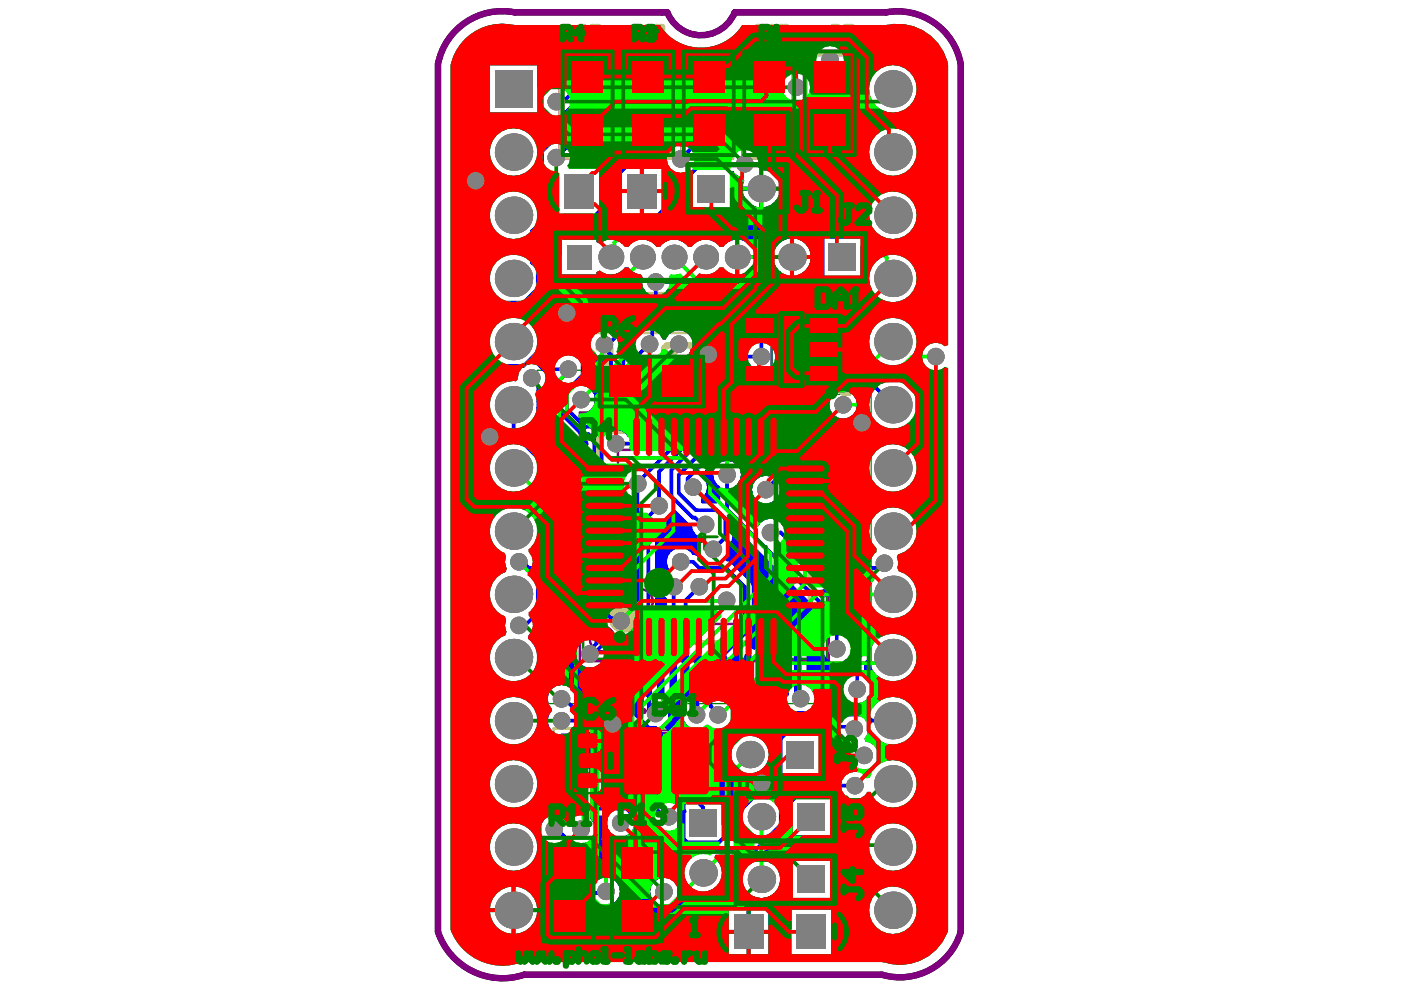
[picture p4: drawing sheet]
<svg xmlns="http://www.w3.org/2000/svg" width="297mm" height="210mm" viewBox="0 0 297 210" stroke-linecap="round" stroke-linejoin="round" font-family="sans-serif">
<path d="M123.6 88h51.7v51.7h-51.7zM146.7 113.8h5.4M149.3 111.2v5.3M149.5 111.2v5.3" fill="none" stroke="#008000" stroke-width=".53"/>
<path d="M114 78.5h70.7v70.7h-70.7zM156.7 64.6h22.2v19h-22.2zM165.2 74.1h5.2M167.8 71.5v5.3" fill="none" stroke="#008000" stroke-width=".26"/>
<path d="M163.6 66.5h8.4v15.3h-8.4zM172 79.7l-2.1 2.1M172 79.1l-2.6 2.7M172 78.6l-3.1 3.2M172 78.1l-3.7 3.7M172 77.5l-4.2 4.3M172 77l-4.7 4.8M172 76.5l-5.2 5.3M172 81.2l-.5 .6M172 80.7l-1 1.1M172 80.2l-1.6 1.6" fill="none" stroke="#008080" stroke-width=".53"/>
<g fill="none" stroke="#800080" stroke-width=".53">
<path d="M120.2 63.1h10.5v6.6h-10.5zM139 63.1h10.6v6.6h-10.6zM157 63.1h10.5v6.6h-10.5zM122.9 87.5h52.8v52.7h-52.8zM131 95.4h37v36.9h-37zM118.5 157.1h8.1v8.4h-8.1zM122.4 157.1v8.4M122.7 157.1v8.4M132.9 154.7h16.8v13.2h-16.8zM137 155.4h10.5v6.6h-10.5z"/>
<circle cx="127.7" cy="135.5" r="2.64"/>
<circle cx="135.8" cy="127.6" r="2.64"/>
</g>
<path d="M97.1 6a13.9 13.9 0 0 1 12.1-3.4h32.3a7.7 7.7 0 0 0 7.1 4.9 7.7 7.7 0 0 0 7.2-4.9h32.1a13.6 13.6 0 0 1 15.8 11v184a13.4 13.4 0 0 1-16.7 9.1h-75.9a14.5 14.5 0 0 1-18.2-9.1v-184a13.8 13.8 0 0 1 4.2-7.6z" fill="none" stroke="#000" stroke-width="1.3"/>
<g fill="none" stroke="#800080" stroke-width=".8">
<path d="M118.8 11.5h10.6v22h-10.6zM119.3 10.9h10.6v22h-10.6zM131.8 11.5h10.6v22h-10.6zM132.1 10.9h10.6v22h-10.6zM144.7 11.5h10.6v22h-10.6zM145 10.9h10.6v22h-10.6zM157.6 11.5h10.6v22h-10.6zM157.8 10.9h10.6v22h-10.6zM170.6 10.9h10.6v22h-10.6zM170.8 11.5h10.5v22h-10.5zM127.1 75.6h22v10.6h-22zM125.8 177.7h-10.6v21.9h10.6v-22h-10.6v22h10.6"/>
<path d="M129.7 177.6h10.6v22h-10.6z"/>
</g>
<path d="M145.8 34.9h21v10.1h-21zM117.8 49.4h43.5v10.1h-43.5zM162.6 49.6h20.9v10h-20.9zM153.7 155h20.9v10.1h-20.9zM144.1 169.5h10.1v20.9h-10.1zM156.1 168.2h20.9v10.1h-20.9zM156.1 181.5h20.9v10h-20.9z" fill="none" stroke="#800080" stroke-width="1.1"/>
<path d="M123.7 65.4l-.6-.6h-1.3l-.6 .6v2.5l.6 .6h1.3l.6-.6M126.8 64.8v3.7l-1.9-1.9h2.5M121.9 158.3l.6 1.2 1.2 1.3M123.7 158.9l.7-.6h.6l.6 .6v1.3l-.6 .6h-1.3zM127.8 147.1v3.7h1.9l.6-.7v-.6l-.6-.6h-1.9M122.5 162l-.6 .6v1.3l.6 .6h2.5l.6-.6v-1.3l-.6-.6" fill="none" stroke="#800080" stroke-width="1.3"/>
<circle cx="127.8" cy="148.9" r=".67" fill="#800080"/>
<path d="M127.8 147.1h1.9l.6 .6v.6l-.6 .6h-1.9M131.5 147.7l.6-.6h1.3l.6 .6v2.4l-.6 .7h-1.3l-.6-.7zM132.8 149.5l1.2 1.3M135.2 150.8h1.3M135.8 147.1v3.7" fill="none" stroke="#800080" stroke-width="1.3"/>
<circle cx="135.8" cy="147.1" r=".67" fill="#800080"/>
<path d="M162.8 64.9l-.6-.6h-1.3l-.6 .6v.6M164 64.9l.6-.6h1.3l.6 .6v2.4l-.6 .7h-1.3l-.6-.7M135.8 147.1l-.6 .6M119.5 160.8h.6l2.5-2.5h.6v2.5M120.1 162l-.6 .6v1.3l.6 .6h2.5l.6-.6v-1.3l-.6-.6" fill="none" stroke="#800080" stroke-width="1.3"/>
<circle cx="160.3" cy="65.5" r=".67" fill="#800080"/>
<path d="M97.1 6a13.9 13.9 0 0 1 12.1-3.4h32.3a7.7 7.7 0 0 0 7.1 4.9 7.7 7.7 0 0 0 7.2-4.9h32.1a13.6 13.6 0 0 1 15.8 11v184a13.4 13.4 0 0 1-16.7 9.1h-75.9a14.5 14.5 0 0 1-18.2-9.1v-184a13.8 13.8 0 0 1 4.2-7.6zM142.6 65.4l-.7-.6h-1.2l-.6 .6v2.5l.6 .6h1.2l.7-.6M144.4 66.6l-.6 .7v.6l.6 .6h1.2l.7-.6v-.6l-.7-.7M144.4 66.6l-.6-.6v-.6l.6-.6h1.2l.7 .6v.6l-.7 .6M144.4 66.6h1.2M160.3 65.5l.6 .6M160.9 66.1h.6M160.9 66.1l-.6 .6v.6l.6 .7h1.3l.6-.7M140.3 156.6h2.5v1.8l-1.3-.6h-.6l-.6 .6v1.2l.6 .6h1.2l.7-.6M144 157.2l.6-.6h1.2l.7 .6v2.4l-.7 .6h-1.2l-.6-.6" fill="none" stroke="#800080" stroke-width="1.3"/>
<path d="M118.8 11.5h10.6v22h-10.6zM131.8 11.5h10.6v22h-10.6zM144.7 11.5h10.6v22h-10.6zM157.6 11.5h10.6v22h-10.6zM170.8 11.5h10.5v22h-10.5zM115.2 177.6h10.6v22h-10.6z" fill="none" stroke="#c0c073" stroke-width=".8"/>
<path d="M117 62.2h16.9v8.4h-16.9zM135.9 62.2h16.9v8.4h-16.9zM153.8 62.2h16.9v8.4h-16.9zM117.4 154.4h6.3v13.8h-6.3zM133.8 154.4h16.9v8.5h-16.9z" fill="none" stroke="#c0c073" stroke-width=".53"/>
<path d="M126.9 91.4h44.9v44.9h-44.9z" fill="none" stroke="#c0c073" stroke-width="1.1"/>
<path d="M122.5 7h1.3l.5-.4v-.4l-.5-.5h-.9l-.4 .5v1.7l.4 .5h.9l.5-.5M126 7.5l-.9 .9M126.9 7.5h-1.3l-.5-.5v-.8l.5-.5h1.3v2.7M136.8 8.4h.9M137.3 5.7v2.7M139.5 7.5l-.9 .9M140.4 7.5h-1.4l-.4-.5v-.8l.4-.5h1.4v2.7M176.7 7l-.5-.4v-.4l.5-.5h.8l.5 .5v.4l-.5 .4M176.7 7l-.5 .5v.4l.5 .5h.8l.5-.5v-.4l-.5-.5M176.7 7h.8M179.7 7.5l-.8 .9M180.6 7.5h-1.3l-.4-.5v-.8l.4-.5h1.3v2.7" fill="none" stroke="#c0c073" stroke-width="1.3"/>
<circle cx="137.3" cy="5.7" r=".67" fill="#c0c073"/>
<path d="M133.8 6.2l.4-.5h.9l.4 .5v1.7l-.4 .5h-.9l-.4-.5zM137.3 5.7l.4 .5M163.2 8.4h.9M163.7 5.7v2.7M165.9 7.5l-.9 .9M166.8 7.5h-1.4l-.4-.5v-.8l.4-.5h1.4v2.7M178.1 79.6v3.1l.7 .6h1.2l.6-.6v-3.1M176.9 80.2l-.6-.6h-1.2l-.6 .6v.6l2.4 2.5h-2.4" fill="none" stroke="#c0c073" stroke-width="1.3"/>
<circle cx="163.7" cy="5.7" r=".67" fill="#c0c073"/>
<path d="M161.9 6.2l-.4-.5h-.9l-.4 .5v.4l1.7 1.8h-1.7M163.7 5.7l.4 .5M123.2 75.1h2.5l-1.9-1.9v3.7M126.9 73.8l.6-.6h1.3l.6 .6v2.5l-.6 .6h-1.3l-.6-.6M174 66.5l-.7 .7v1.2l.7 .6h2.4l.6-.6v-1.2l-.6-.7M175.8 62.9h.6l.6 .6v1.2l-.6 .6M126.5 162.3v2.4h.6l2.5-2.4h.6M127.1 161.1l-.6-.7v-1.2l.6-.6h2.5l.6 .6v1.2l-.6 .7M129.4 198.2h3.7v-1.8l-.6-.6h-1.3l-.6 .6v1.8M129.4 192.1v2.4l2.5-2.4h.6l.6 .6v1.2l-.6 .6M129.4 195.8l1.2 1.2" fill="none" stroke="#c0c073" stroke-width="1.3"/>
<circle cx="175.8" cy="62.9" r=".67" fill="#c0c073"/>
<g fill="none" stroke="#c0c073" stroke-width="1.3">
<path d="M141.4 75.1l-.6-.6v-.7l.6-.6h1.3l.6 .6v.7l-.6 .6M141.4 75.1l-.6 .6v.6l.6 .6h1.3l.6-.6v-.6l-.6-.6M141.4 75.1h1.3M144.5 73.8l.6-.6h1.2l.7 .6v2.5l-.7 .6h-1.2l-.6-.6M175.2 63.5v.6M175.2 63.5l-.6-.6h-.6l-.7 .6v1.2l.7 .6M175.8 62.9l-.6 .6M139.5 165.5h2.4v1.9l-1.2-.6h-.6l-.6 .6v1.2l.6 .6h1.2l.6-.6M143.2 166.1l.6-.6h1.2l.6 .6v2.5l-.6 .6h-1.2l-.6-.6"/>
<circle cx="120" cy="137.3" r=".66"/>
</g>
<circle cx="132.2" cy="131" r="1.58" fill="none" stroke="#c0c073" stroke-width="3.2"/>
<g fill="#00f">
<path d="M119.1 58.2h7.4v-.5l.7-.3a3.6 3.6 0 0 0 5.2-.7h.9a3.9 3.9 0 0 0 2.6 1.6l.4 .5a2.88 2.88 0 0 0 .6 3.1l-.1 .6-.6 .7-.7-.1a4.1 4.1 0 0 0-2.8-2.6l-7 .2-2.2 2h-.7l-.7-.4-1.5-.2v4.3h-.8v-4.3l-.8-.1z"/>
<path d="M125 74.8l.7-.2 .4 .6 .9 .6 1.1 .2v3.5l-.3 .4-.1 .7v7.9a1.88 1.88 0 0 0 1.1 1.8 1.88 1.88 0 0 0 2.1-.4l.9 .4v-5.7h.8v5.7l.9-.4 .6 .4a1.69 1.69 0 0 1 1.5 .8l-1.5 1.5h-1a2.82 2.82 0 0 0-4.3-.8l-2.8-2.7-1.4-.1-.8-.8 .2-.7a2.89 2.89 0 0 0 2.2-2.7 2.89 2.89 0 0 0-2.1-2.9l-.2-.6 1-1.2 .1-.6z"/>
<path d="M141.6 148.9l.3-.2a1.81 1.81 0 0 0 2.2-.3l.6 .4 .5 .1 .3 .7a2.84 2.84 0 0 0 .4 4.2l-.2 .7a2.08 2.08 0 0 0-1.4 2.1v4.2a2.15 2.15 0 0 0 2.2 2.1h2.1a2.26 2.26 0 0 0 2.1-2.8l2.7-.1 1.1-.9 .6 .3a4 4 0 0 0 3.7 4.6 4 4 0 0 0 4.2-4.2 4 4 0 0 0-4.5-3.7l-.4-.7 1.3-1.2h5.6l.2 .6-1 1.2-.1 .6v9.1l-2 1.9h-2.4l-.5 .1-.5 .3-3.6 3.7-.4 .5-.1 .5v1.6l-1 1-.6-.3v-4.5h-2.6l-3.8-3.9-.5-.3-.6-.1h-1.2l-2.6-2.6v-8l-.1-.5-.7-.9v-.7a2.78 2.78 0 0 0 .5-3.8z"/>
<path d="M138.9 110.7l.7-.5a2.85 2.85 0 0 0 2.9-1.9l.6-.2 2.7 2.7 .8 .4a2.88 2.88 0 0 0 2.1 2.8l.2 .7a2.75 2.75 0 0 0-.3 3l-.6 .4-.5-.4-.7-.1a2.91 2.91 0 0 0-4.2-.9 2.91 2.91 0 0 0-.6 4.2l-.2 .7a2.91 2.91 0 0 0-.4 5.2v10.2l-.9 .4v5.7h-.8v-5.7l-.8-.4z"/>
<path d="M114.2 135.3l.7-.3 .5 .4 .7 .1h7.2l.2 .7a2.92 2.92 0 0 0-.8 4.2 2.92 2.92 0 0 0 4.3 .4l.7 .3v6a1.88 1.88 0 0 0 1.1 1.7 1.88 1.88 0 0 0 2.1-.4l.9 .5v-5.8h.8v5.8l.7 .4 .2 2.8 1.6 1.8-.2 .8-.5 .3-.5 .7-.2 .9v1.7h3.3v.8h-3.3v.2l-.6 .2-11.1-11.1a2.95 2.95 0 0 0-4-3 2.95 2.95 0 0 0-1 4.9v.4a2.9 2.9 0 0 0 .7 4.7l-.3 1.3h3.2v.4h.4v2.7a2.16 2.16 0 0 0 2.8-1.9v-.4l.6-.3 2.9 2.9v.7l-.4 .3h-8.3a3.8 3.8 0 0 0-2.8 2.8l.1 6.4 1.7 1.9v.2l-.3 .5-.9 .2-1 .6-.5 .9-.5-.1h-.2zM117.4 157.5a1.96 1.96 0 0 0 1.9 2.3h.9v-2.3z"/>
<path d="M172.3 71.1l.7-.1 .4 1 10.5 10.5v9.4l-.7 .4-.6-.1h-7.9a1.88 1.88 0 0 0-1.8 1.1 1.88 1.88 0 0 0 .4 2.1 1.87 1.87 0 0 0 0 2.6 1.87 1.87 0 0 0 0 2.7 1.87 1.87 0 0 0 0 2.6 1.87 1.87 0 0 0 0 2.6 1.87 1.87 0 0 0 0 2.7 1.87 1.87 0 0 0 0 2.6 1.87 1.87 0 0 0 0 2.6l-.4 .6-.1 .8 .1 .4-.4 .7h-1.4l-4.5-4.4-.7-.4a2.88 2.88 0 0 0-2.6-1.5 2.88 2.88 0 0 0-2.5 1.6l-.8 .2-4.4-4.4v-4.2a2.93 2.93 0 0 0 .8-4.5 2.93 2.93 0 0 0-4.5 0 2.93 2.93 0 0 0 .8 4.5v3l-.7 .5h-3.2l-.2-.2 .2-.9a2.86 2.86 0 0 0 .1-4.5v-.6l10.1-10.2 .9-.4a1.88 1.88 0 0 0 2.6 0 1.88 1.88 0 0 0 2.7 0l.6 .4 .7 .1 .5-.1 .6 .4v5.8l-4.5 4.5a2.93 2.93 0 0 0-3.7 2.6 2.93 2.93 0 0 0 3.2 3.2 2.93 2.93 0 0 0 2.6-3.7l5.3-5.5 .1-8 .3-.4 .1-.7v-7.9l-.1-.7-.3-.4v-3.5l1.6-1.7zM175.8 85.8a2.96 2.96 0 0 0 5.9 0 2.96 2.96 0 0 0-5.9 0z"/>
<path d="M167.2 25.1l2.6-.1 1.1-1 .7 .3v3.4h4v-4h-3.4l-.3-.6 1.8-1.9h6.7v-6.2h3.3l.2 .1v62.3l-.7 .3-7.3-7.4v-11.8h6.6v-7.9h-6.6v-11.7l-.1-.5-3.2-3.4-.5-.3-.8-.1-4.1-4.2zM176.4 23.7v4h4v-4zM176.4 28.5v4h4v-4zM171.6 28.5v4h4v-4z"/>
<path d="M141.5 61.3h5.7l.5 .5-.2 .6-.5 .3-.4 .7-.2 .9v1.7h3.2v.4h.4v4.2l1.1-.1 .7 .5 .1 .9 .3 .5 4.3 4.2 .4 .4 .6 .1h1.4l.4 .6 .8 .5v.7l-.4 .2a1.8 1.8 0 0 0-2.4 .2 1.87 1.87 0 0 0-2.7 0 1.87 1.87 0 0 0-2.6 0 1.87 1.87 0 0 0-2.7 0 1.87 1.87 0 0 0-2.6 0 1.87 1.87 0 0 0-2.6 0 1.83 1.83 0 0 0-2.5-.1l-.7-.3-.2-.7 2.5-2.4a2.94 2.94 0 0 0 3.6-2 2.94 2.94 0 0 0-2-3.7 2.94 2.94 0 0 0-3.6 1.9h-.7l-.4-.7 .3-.7a2.07 2.07 0 0 0 1.8-2.1v-4.2l-.1-.9-.8-.9-.2-.6zM146.4 66.8v1.7a2.27 2.27 0 0 0 2.8 2.1v-3.8z"/>
<path d="M141.5 61.3h5.7l.5 .5-.2 .6-.5 .3-.4 .7-.2 .9v1.7h3.2v.4h.4v4.2l1.1-.1 .7 .5 .1 .9 .3 .5 4.3 4.2 .4 .4 .6 .1h1.4l.4 .6 .8 .5v.7l-.4 .2a1.8 1.8 0 0 0-2.4 .2 1.87 1.87 0 0 0-2.7 0 1.87 1.87 0 0 0-2.6 0 1.87 1.87 0 0 0-2.7 0 1.87 1.87 0 0 0-2.6 0 1.87 1.87 0 0 0-2.6 0 1.83 1.83 0 0 0-2.5-.1l-.7-.3-.2-.7 2.5-2.4a2.94 2.94 0 0 0 3.6-2 2.94 2.94 0 0 0-2-3.7 2.94 2.94 0 0 0-3.6 1.9h-.7l-.4-.7 .3-.7a2.07 2.07 0 0 0 1.8-2.1v-4.2l-.1-.9-.8-.9-.2-.6zM146.4 66.8v1.7a2.27 2.27 0 0 0 2.8 2.1v-3.8z"/>
<path d="M125.3 172.9h3.1l.4 .7a2.92 2.92 0 0 0 1.7 3.6 2.92 2.92 0 0 0 3.7-1.4l.8-.2 6 5.9 5 .1 .2 .7a4 4 0 0 0 .1 5.6 4 4 0 0 0 5.6 0 4 4 0 0 0 0-5.6l.2-.7 8.7-.1 5.8-5.6 .3-.5 .1-.5v-2.1l.5-.4 .6 .2v4.5h7.9v-7.9h-4.5l-.3-.6 .6-.5h7a2.83 2.83 0 0 0 4.4 .7l.7 .2v28l-.5 .4h-7.2v-4.6h-8.4v4.1l-.5 .5h-4.4v-4.6h-3.8v4.8h-.8v-4.8h-3.8v4.1l-.5 .5-29.1-.1v-5.3l.8-.8 .7-.1a2.94 2.94 0 0 0 4.3-.2 2.94 2.94 0 0 0-.5-4.3 2.94 2.94 0 0 0-4.3 1h-.4l-.6-.6v-8.4l.3-.6a2.87 2.87 0 0 0-.1-4.4zM168.1 182.5v7.9h7.9v-7.9zM157.4 186.4a4 4 0 0 0 8 0 4 4 0 0 0-8 0zM137.8 189.1a2.96 2.96 0 0 0 5.9 0 2.96 2.96 0 0 0-5.9 0z"/>
<path d="M118 50.8l.9-.9h17.8l.6-.1 5.8-5.7 .3-.5 .2-.5v-1.2l2.6-2.7 .6 .2v4.6h8v-7.5l.6-.3a2.73 2.73 0 0 0 2.1 1.5l.3 .6-.3 1.3h3.5v-3.9l-.3-.3 .2-.7-.3-1.1-.2-.4 .3-.7h4.4l4.6 4.6 .4 .3 .9 .1 2 2v21.9h-.7l-.4-.9-1.9-1.8 .1-.8a3.8 3.8 0 0 0 1.8-3h-7.9a3.6 3.6 0 0 0 1.5 2.7l-.2 .7h-3a3.1 3.1 0 0 0-2.3 3.9l-.7 .4-.4-.3-1.5-.2v4.3h-.8v-4.3a3 3 0 0 0-2.3 .6l-2.2-2-1.3-.2-1.7-1.7 .2-.6a3.5 3.5 0 0 0 3.3-1.5h.8a3.4 3.4 0 0 0 2.5 1.5v-7.4a3.4 3.4 0 0 0-2.5 1.5h-.8a3.6 3.6 0 0 0-5.9 0h-.9a3.6 3.6 0 0 0-5.8 0h-.9a3.6 3.6 0 0 0-5.8 0h-.9a3.6 3.6 0 0 0-5.2-.7l-.7-.3v-.5h-7.4v3.2l-.6 .3-.5-.5zM161.8 36.1v3.5h3.5a3.9 3.9 0 0 0-3.5-3.5zM161.8 40.4v3.5a3.9 3.9 0 0 0 3.5-3.5zM157.5 40.4a3.9 3.9 0 0 0 3.5 3.5v-3.5zM156.7 50.8v3.3h3.3a3.6 3.6 0 0 0-3.3-3.3zM168.3 50.6v3.5h3.6a3.9 3.9 0 0 0-3.6-3.5zM165.1 51.7l-.6 .8-.5 1.6h3.5v-3.5l-1.6 .5zM156.7 54.9v3.3a3.6 3.6 0 0 0 3.3-3.3z"/>
<path d="M98.5 8.3a11.4 11.4 0 0 1 10.7-3h30.7a10.3 10.3 0 0 0 17.5 0h30.5a10.9 10.9 0 0 1 13.1 8.5v59.3l-.7 .3a2.94 2.94 0 0 0-4 .2 2.94 2.94 0 0 0 0 4 2.94 2.94 0 0 0 4 .2l.7 .3v119.1a10.8 10.8 0 0 1-13.6 6.8l-76.7 .1a11.9 11.9 0 0 1-15.1-7v-183.3a10.8 10.8 0 0 1 2.9-5.5zM137.4 12.4v4h4v-4zM132.6 12.4v4h4v-4zM119.8 12.4v6.1l-.7 .3a2.94 2.94 0 0 0-3.9 1.5 2.94 2.94 0 0 0 1.5 3.9l.4 .5-.1 3.3-2.6 2.6-.8-.2-.3-.7a5 5 0 0 0-7.4-1.6 5 5 0 0 0-.7 7.6 5 5 0 0 0 7.5-.3l.7 .3v6.5l-.7 .2-.2-.3a5 5 0 0 0-8.6 2.5 5 5 0 0 0 6.8 5.7l.6 .4v3.3l-.6 .4-.5-.3a5 5 0 0 0-5.8 2.6 5 5 0 0 0 1.3 6.2v.7l-6 6.2-.2 .5 .2 6.9a3.4 3.4 0 0 0 2.2 1.8h7.6l.4 .6-.1 .7-.4 .5h-.5a5 5 0 0 0-5 4.3 5 5 0 0 0 3.5 5.5 2.57 2.57 0 0 0 1 3l-.2 .7h-.6a5 5 0 0 0-2.4 8.4 5 5 0 0 0 8.5-1.9l.6-.1 .3 .2-.4 1.1 .1 .7 .4 .6-.4 .9h5.7v.8h-5.7l.4 .9a1.87 1.87 0 0 0 0 2.7 1.79 1.79 0 0 0-.1 2.3l-.3 .3-.6-.1-.4-1a5 5 0 0 0-8.2-.8 5 5 0 0 0 1.9 7.9l.3 .8-.2 1.1 .4 1.4-.3 .8-.8 .3a5 5 0 0 0-2.6 4.8 5 5 0 0 0 3.2 4.3l.3 .8-.2 1.1 .3 1.3-.3 .8-.7 .3a5 5 0 0 0-1.6 7.5 5 5 0 0 0 7.6 .5 5 5 0 0 0-.4-7.6v-.6l.7-1.1 .2-.5 .6-.6 .8 .1v.2a1.88 1.88 0 0 0 1.8 2.6h7.2l.2 .7a2.92 2.92 0 0 0-.8 4.2 2.92 2.92 0 0 0 4.3 .4l.7 .3v6a1.88 1.88 0 0 0 1.1 1.7 1.88 1.88 0 0 0 2.1-.4l.9 .5v-5.8h.8v5.8l.7 .4 .2 2.8 1.6 1.8-.2 .8-.5 .3-.5 .7-.2 .9v1.7h3.3v.8h-3.3v.2l-.6 .2-11.1-11.1a2.95 2.95 0 0 0-4-3 2.95 2.95 0 0 0-1 4.9v.4l-.7 1a2.86 2.86 0 0 0 1.4 3.7l-.3 1.3h3.2v.4h.4v2.7h.9a1.93 1.93 0 0 0 1.9-2.3l.6-.3 2.9 2.9v.7l-.4 .3-8.9 .2a4.1 4.1 0 0 0-2.2 2.6v5.9l.1 .5 .3 .5 1.4 1.4-.3 .7a2.9 2.9 0 0 0-2.6 2 2.9 2.9 0 0 0 1 3.2l.4 .5v8.8h8.5l.2 .6-2 1.9h-6.7v8.8h8.8v-6.7l.8-.8 .7-.1a2.94 2.94 0 0 0 4.3-.2 2.94 2.94 0 0 0-.5-4.3 2.94 2.94 0 0 0-4.3 1h-.4l-.6-.6v-8.4l.4-.7a2.91 2.91 0 0 0-.2-4.3l.2-.7h3.1l.4 .7-.2 .9a2.94 2.94 0 0 0 2.3 2.9 2.94 2.94 0 0 0 3.3-1.6l.8-.2 6 5.9 5 .1 .2 .7-.6 .8a4 4 0 0 0 1.2 5.2 4 4 0 0 0 5.3-.6 4 4 0 0 0-.2-5.4l.2-.7 8.7-.1 5.8-5.6 .3-.5 .1-.5v-2.1l.5-.4 .6 .2v4.5h7.9v-7.9h-4.5l-.3-.6 .6-.5h7a2.88 2.88 0 0 0 5.1-.2h.7a5 5 0 0 0 7 2.8 5 5 0 0 0 1.9-7.3 5 5 0 0 0-7.5-1l-.4-.5 .4-.6a2.91 2.91 0 0 0-2.5-4l-.2-.7 .6-.9 .1-.8 .7-.1 .2 .5a5 5 0 0 0 7.6 1.5 5 5 0 0 0 .2-7.7 5 5 0 0 0-7.6 .9l-.3 .3-1.3-.3h-5.2l-.9-.3h-4.5l-.4-.7 .2-.9-.2-1.1-.7-1-.8-.5v-6.3a1.88 1.88 0 0 0-1.1-1.8 1.88 1.88 0 0 0-2.1 .4 1.87 1.87 0 0 0-2.6 0 1.87 1.87 0 0 0-2.7 0 1.87 1.87 0 0 0-2.6 0l-.6-.4-.7-.1-.8-.7 1.2-1.2 .3-.5 .1-.5v-9.9l-.1-.6-4.4-4.5-.4-.3-.6-.1-.4-.7 .5-.7 .2-1.1-.1-.7 1-1.3 .1-2.4 .7-.3 17 17 .4 .9-.4 .6-.1 .7 .1 .7 .4 .6-.4 .6a1.86 1.86 0 0 0 1.6 2.6l.4 .6-.2 .3a2.96 2.96 0 0 0 1.1 3.6 2.96 2.96 0 0 0 3.7-.3l.8 .1v3.9l-.7 .4a2.94 2.94 0 0 0 .2 4.3 2.94 2.94 0 0 0 4.3-.5 2.94 2.94 0 0 0-.9-4.2v-3.4l.5-.4 .7 .2v.6a5.1 5.1 0 0 0 6.7 3.5 5.1 5.1 0 0 0 2.7-7 5.1 5.1 0 0 0-7.2-2.1l-.6-.3-.1-2.6-1.5-1.7-.5-.8 .5-.9 .7-.1 .6 .9a5.1 5.1 0 0 0 8-1.1 5.1 5.1 0 0 0-3.2-7.4l-.2-.7 .2-1-.4-1.3 .3-.6h.2a5 5 0 0 0 2.8-7.8 5 5 0 0 0-8.3 .2l-.7-.2-.1-.5-.4-.6 .4-.6 .2-.8-.2-.7-.4-.6 .4-.6 .2-.7-.2-.7-.4-.6 .4-.6 .1-.5 .7-.2a5 5 0 0 0 7.5 1.1 5 5 0 0 0 .1-7.6 5 5 0 0 0-7.6 1l-.7-.2-.5-.9 .4-.6a1.88 1.88 0 0 0-1.7-2.6h-7.9l-.8 .1a1.88 1.88 0 0 0-.6 3.1 1.87 1.87 0 0 0 0 2.6 1.87 1.87 0 0 0 0 2.7 1.87 1.87 0 0 0 0 2.6 1.87 1.87 0 0 0 0 2.6 1.87 1.87 0 0 0 0 2.7 1.87 1.87 0 0 0 0 2.6 1.87 1.87 0 0 0 0 2.6l-.4 .6-.1 .8 .1 .4-.4 .7h-1.4l-4.5-4.4-.7-.4a2.88 2.88 0 0 0-2.6-1.5 2.88 2.88 0 0 0-2.5 1.6l-.8 .2-4.4-4.4v-4.2l.7-.5a2.94 2.94 0 0 0-.2-4.3 2.94 2.94 0 0 0-4.3 .5 2.94 2.94 0 0 0 .9 4.3v3l-.7 .5h-3.2l-.2-.2 .2-.9a2.86 2.86 0 0 0 .1-4.5v-.6l10.1-10.2 .9-.4a1.88 1.88 0 0 0 2.6 0 1.88 1.88 0 0 0 2.7 0l.6 .4 .7 .1 .5-.1 .6 .4v5.8l-4.5 4.5a2.93 2.93 0 0 0-3.7 2.6 2.93 2.93 0 0 0 3.2 3.2 2.93 2.93 0 0 0 2.6-3.7l5.3-5.5 .1-8 .3-.4 .1-.7v-7.9l-.1-.7-.3-.4v-3.5l1.6-1.7 .1-3.2 .7-.1 .4 1 11.5 11.5a5 5 0 0 0 3.6 7.3 5 5 0 0 0 5.8-5.8 5 5 0 0 0-7.3-3.6l-11.1-11.1v-11.8h6.6v-7.9h-6.6v-11.7l-.1-.5-3.2-3.4-.5-.3-.8-.1-4.1-4.2v-5.3l2.6-.1 1.1-1 .7 .3v3.4h4v-4h-3.4l-.3-.6 1.8-1.9h6.7v-8.8h-1.5a2.91 2.91 0 0 0-2.9-2.6 2.91 2.91 0 0 0-2.9 2.6h-1.5v3.9l-.7 .2-1-.7-1.1-.2-.9 .1-.7-.4v-2.9h-6.7l-1.2-1.1-.4-.4-.6-.1h-12.2a2.71 2.71 0 0 0-2.2 2.2v3.3l-1.8 1.9-.7-.3v-.7h-8.8v4l-3.4 .1-.6-.1v-8.8zM103.9 13.8v10.1h10v-10.1zM184.3 18.8a5.1 5.1 0 0 0 10.1 0 5.1 5.1 0 0 0-10.1 0zM176.4 23.7v4h4v-4zM176.4 28.5v4h4v-4zM171.6 28.5v4h4v-4zM184.3 32.2a5.1 5.1 0 0 0 10.1 0 5.1 5.1 0 0 0-10.1 0zM184.3 45.6a5.1 5.1 0 0 0 10.1 0 5.1 5.1 0 0 0-10.1 0zM184.3 59a5.1 5.1 0 0 0 10.1 0 5.1 5.1 0 0 0-10.1 0zM184.3 72.4a5.1 5.1 0 0 0 10.1 0 5.1 5.1 0 0 0-10.1 0zM175.8 85.8a2.96 2.96 0 0 0 5.9 0 2.96 2.96 0 0 0-5.9 0zM103.8 152.8a5.1 5.1 0 0 0 10.1 0 5.1 5.1 0 0 0-10.1 0zM117.4 157.5a1.96 1.96 0 0 0 1.9 2.3h.9v-2.3zM103.8 166.2a5.1 5.1 0 0 0 10.1 0 5.1 5.1 0 0 0-10.1 0zM184.3 179.6a5.1 5.1 0 0 0 10.1 0 5.1 5.1 0 0 0-10.1 0zM103.8 179.6a5.1 5.1 0 0 0 10.1 0 5.1 5.1 0 0 0-10.1 0zM168.1 182.5v7.9h7.9v-7.9zM157.4 186.4a4 4 0 0 0 8 0 4 4 0 0 0-8 0zM137.8 189.1a2.96 2.96 0 0 0 5.9 0 2.96 2.96 0 0 0-5.9 0zM109.3 188v4.6h4.6a4.9 4.9 0 0 0-4.6-4.6zM105.3 189.4l-.8 1.1-.5 1.2-.1 .9h4.6v-4.6l-.9 .1-1.2 .5zM159.1 192.8v4.4h3.8v-4.4zM154.5 192.8v4.4h3.8v-4.4zM109.3 193.4v4.6a4.9 4.9 0 0 0 4.6-4.6zM103.9 193.4a4.9 4.9 0 0 0 4.6 4.6v-4.6zM184.3 193a5.1 5.1 0 0 0 10.1 0 5.1 5.1 0 0 0-10.1 0zM167.8 192.8v9.5h8.4v-9.5zM159.1 198v4.3h3.8v-4.3zM154.5 198v4.3h3.8v-4.3z"/>
<path d="M118 50.8l.9-.9h17.8l.6-.1 5.8-5.7 .3-.5 .2-.5v-1.2l2.6-2.7 .6 .2v4.6h8v-7.5l.6-.3a2.73 2.73 0 0 0 2.1 1.5l.3 .6-.3 1.3h3.5v-3.9l-.3-.3 .2-.7-.3-1.1-.2-.4 .3-.7h4.4l4.6 4.6 .4 .3 .9 .1 2 2v21.9h-.7l-.4-.9-1.9-1.8 .1-.8a3.8 3.8 0 0 0 1.8-3h-7.9a3.6 3.6 0 0 0 1.5 2.7l-.2 .7h-3a3.1 3.1 0 0 0-2.3 3.9l-.7 .4-.4-.3-1.5-.2v4.3h-.8v-4.3a3 3 0 0 0-2.3 .6l-2.2-2-1.3-.2-1.7-1.7 .2-.6a3.5 3.5 0 0 0 3.3-1.5h.8a3.4 3.4 0 0 0 2.5 1.5v-7.4a3.4 3.4 0 0 0-2.5 1.5h-.8a3.6 3.6 0 0 0-5.9 0h-.9a3.6 3.6 0 0 0-5.8 0h-.9a3.6 3.6 0 0 0-5.8 0h-.9a3.6 3.6 0 0 0-5.2-.7l-.7-.3v-.5h-7.4v3.2l-.6 .3-.5-.5zM161.8 36.1v3.5h3.5a3.9 3.9 0 0 0-3.5-3.5zM161.8 40.4v3.5a3.9 3.9 0 0 0 3.5-3.5zM157.5 40.4a3.9 3.9 0 0 0 3.5 3.5v-3.5zM156.7 50.8v3.3h3.3a3.6 3.6 0 0 0-3.3-3.3zM168.3 50.6v3.5h3.6a3.9 3.9 0 0 0-3.6-3.5zM165.1 51.7l-.6 .8-.5 1.6h3.5v-3.5l-1.6 .5zM156.7 54.9v3.3a3.6 3.6 0 0 0 3.3-3.3z"/>
</g>
<g fill="none" stroke="#00f" stroke-width=".79">
<path d="M118.5 25.3v3.3l-3.6 3.6M118.5 21l-.6 .5M124.1 28.1l-2.9 3h-.9M129.2 38.9v3.8M112.8 55.6l1.2 1.3v4.3l-3 3M114.9 46.9l-2.1 2.1M116 56.1v5.4l-2 2M117.7 46.7l-2.8 2.8M118.3 48.4l-1.8 1.7v4.4M127 59l-4.1 4.1v.5M114 68.7l1.6 1.7M114 77.1l2.5 2.5"/>
<path d="M115.6 68.1l2.6 2.6M117.5 62.7l-1.9 1.9M120.5 78.3v.4M123.5 79.5l-3.3 3.4v3.8M124.5 68.4l-2.3 2.3M126.2 62l-1.7 1.7M128.9 73.1h-.7v.8l1.3 1.3M129.8 66.4l-6.3 6.2M132.7 62l1.3 1.3M134 69.4l-1.3 1.3h-.3l-.7 .7M135.7 70.3l-3.5 3.6M137.6 79.3v5.1l-.1 .2"/>
<path d="M137.6 73h.1M139 66.4l-.7 .7v5.2l-3.6 3.6M112.7 80.1v.4l1.4 1.3M114 97.1v.3M114.1 94.9l1.8 1.8M116.5 93.7l.3 .4M123.3 92.1h1.5l1.2 1.1M124 90.5h1.5l2.1 2.1v2.7M134.7 84.4l.1 .2M139.7 100v7.2M140.1 88.7l-5.4 5.4M126 100.2l-1.8 1.8"/>
<path d="M127.6 114.4l-3.4 3.4M135.2 102.3l-.1 .3M110 132.6h1.3M115.9 123.1l-1.9 1.9M126 133.6l.4 .5v2.4l-1.3 1.3v.8h.8l1.9-1.9h1.3l.4 .5M131.1 131.1l.6 .5M122.1 152.8l7.6 7.7M135.2 142.7l-.4 .4M137.5 143.1l.1 .1v7.4M137.6 154.3h1.3l1.3 1.3M140.1 143.1v4.1M117.3 163.9v5.9l1.7 1.7"/>
<path d="M117.5 175.8h.6M120.7 178.4v4.4l-.2 .2M128.5 189l-.3 .3h-2.7"/>
</g>
<circle cx="139" cy="59.8" r=".39" fill="#00f"/>
<path d="M133.2 34.9h5.4M133.2 59l2.5 2.6M143.7 167.7h1.8l3.6 3.5M144.5 169.3l.5 .4v2.3M145 177.9l.7 .7" fill="none" stroke="#00f" stroke-width=".79"/>
<circle cx="145" cy="172" r=".39" fill="#00f"/>
<g fill="none" stroke="#00f" stroke-width=".79">
<path d="M124.2 16.8l-4.2 4.2h-1.5M149.9 16.8l-7.1 7.2v6.7l-4.2 4.2M162.8 16.8l-4.5-4.5h-12.2l-.7 .7v4l-5.9 5.8h-18.5l-2.5 2.5M176 16.8l-6.7 6.8h-10.4l-4.2 4.2v3.9l-1.7 1.7h-3.1l-7.8 7.8v1.9l-5.4 5.3h-18.4M114.9 32.2v14.7M120.3 31.1l-2.4 2.3M124.1 28.1h12.9M133.2 34.9l-4 4M149.9 28.1l-5.6 5.6M162.8 28.1l7.9 7.9h.9l2.8 2.9v32.1l14.9 14.8M112.8 49v6.6M114.9 49.5v5.6l1.1 1"/>
<path d="M116.5 54.5l1 1v7.2M127 59h6.2M129.2 42.7l-4 4h-7.5M111 64.2h-3.8l-6.2 6.1v6.3l.9 1h9.1l2.8-2.8M114 63.5v5.2M114 75.1v2M115.6 64.6v3.5M115.6 70.4v6.1l1.8 1.8h3.1M116.5 79.6v14.1M118.2 70.7h4M120.5 78.7l-1.9 2v6.6l4.7 4.8M122.9 63.6l-2.7 2.8"/>
<path d="M123.5 72.6v6.9M124.5 63.7v4.7M126.2 62h6.5M129.5 75.2v9.4M131.7 71.4h-1.1l-1.7 1.7M132.2 73.9v10.7M134 63.3v6.1M134.7 75.9v8.5M135.7 61.6v8.7M139 66.4v-6.6h8.9l2.3 2.2h1.4l1.7 1.7v7.7l4.2 4.2h3.9v-15l.9-.8h6.8l1.7 1.7v12.2l-1.7 1.7v21.7l-6.7 6.7M143.9 73l-6.3 6.3M166.6 66.4v18l-.1 .2"/>
<path d="M108.9 85.8v6.1l5.1 5.2M114 97.4l1.9 1.9h4.1M114.1 81.8v13.1M115.9 96.7h4.1M116.8 94.1h3.2M120.2 86.7l3.8 3.8M126 93.2v7M127.6 95.3v19.1M130.6 94.1h4.1M140.1 84.6v4.1M142.7 84.6v10.2l-7.5 7.5M145.4 84.6v9.8l-5.7 5.6"/>
<path d="M153.3 84.6v4.1l-11 10.9v5.6l4.6 4.6h.5l1.4 1.4h.8M155.9 84.6v4.1l-12 12v3.8l3.6 3.7h4.5l1.8 1.7v4.1l-2.5 2.5M158.6 84.6v4.1l-12.8 12.7v1.6M110 119.1h.8l1.3 1.3h7.9M120 117.8h4.2M120 102h4.2M135.1 102.6l.1 40.1M139.7 107.2l-2.2 2.3v33.6M144.3 119.1h2.7l1.3 1.3h5.6l4 4.1v9.9l-4.6 4.6v4.1M147 103.3v.8M154.2 100.7v7.3l20.3 20.3h4.1M163.4 112.9h2.2l4.8 4.9h8.2"/>
<path d="M187.5 119.4h-.8l-1 1h-7.1M114 125v4.9l-2.7 2.7M115.9 123.1h4.1M120 133.6h6M120 125.7h4.2l5.3 5.4h1.6M129.5 137.2v5.9M142.9 124.4l-.2 18.7M148.3 124.4l-2.9 2.9v15.8M178.6 133.6h-.8l-.4 .4v3.6M178.6 131h4.1l1.9 1.8v4.1l-2.9 2.8v6.5M119.1 152.8h3M119.1 148.2h.6l21.1 21.1h3.7"/>
<path d="M134.8 143.1v8.5l2.8 2.7M137.6 150.6l.8 .8 .6-.1M140.1 147.2l1.9 2v6.2l-.2 .2M140.2 155.6v8.6l3.5 3.5M148 143.1l-.1 .2v8.1l-.2 .1M150.7 143.1v6.6l1.5 1.6v.8M153.3 147.2l3.9 4h20.2l.4 .3h5.7l1.3 1.3h4.5M169.1 143.1v4.4l.7 .6M181.1 154.6l-.4-.5h-2.6l-1.4-1.4h-17.9l-6 6h-5.3M118.1 175.8l2.6 2.6M120 165.5h13.1l7.7 7.7h1M129.7 160.5l-2.1 2.1h-9l-1.3 1.3"/>
<path d="M145 172v5.9M149.1 171.2v3.3M181.3 166.6h-10.2l-5.6 5.6v2.7l-5.3 5.3h-18.6l-8.8-8.7h-13.8M183.2 160.2h-.7l-4.1-4.1h-.6l-1.7-1.8h-8.3l-2.3 2.3v9.7l-2.8 2.8h-3l-3.6 3.6v2.2l-3.6 3.7h-6.8M125.5 189.3l-5 5"/>
</g>
<g fill="#808080">
<circle cx="139" cy="151.3" r="1.85"/>
<circle cx="129.9" cy="153.5" r="1.85"/>
<circle cx="119.1" cy="148.2" r="1.85"/>
<circle cx="161.5" cy="166.1" r="1.85"/>
<circle cx="142.9" cy="124.4" r="1.85"/>
<circle cx="149.6" cy="111.2" r="1.85"/>
<circle cx="144.3" cy="119.1" r="1.85"/>
<circle cx="148.3" cy="124.4" r="1.85"/>
<circle cx="154.1" cy="127.3" r="1.85"/>
<circle cx="151.3" cy="116.5" r="1.85"/>
<circle cx="163.4" cy="112.9" r="1.85"/>
<circle cx="181.7" cy="146.2" r="1.85"/>
<circle cx="181.1" cy="154.6" r="1.85"/>
<circle cx="169.8" cy="148.1" r="1.85"/>
<circle cx="183.2" cy="160.2" r="1.85"/>
<circle cx="103.8" cy="92.6" r="1.85"/>
<circle cx="112.7" cy="80.1" r="1.85"/>
<circle cx="120.2" cy="66.4" r="1.85"/>
<circle cx="139" cy="59.8" r="1.85"/>
<circle cx="137.7" cy="73" r="1.85"/>
<circle cx="130.6" cy="94.1" r="1.85"/>
<circle cx="135.2" cy="102.6" r="1.85"/>
<circle cx="147" cy="103.3" r="1.85"/>
<circle cx="128.2" cy="73.1" r="1.85"/>
<circle cx="123.2" cy="84.7" r="1.85"/>
<circle cx="100.8" cy="38.3" r="1.85"/>
<circle cx="182.7" cy="89.6" r="1.85"/>
<circle cx="178.8" cy="85.8" r="1.85"/>
<circle cx="198.4" cy="75.6" r="1.85"/>
<circle cx="150.2" cy="75.2" r="1.85"/>
<circle cx="144.3" cy="33.7" r="1.85"/>
<circle cx="143.9" cy="73" r="1.85"/>
<circle cx="131.7" cy="131.6" r="1.85"/>
<circle cx="168.8" cy="18.5" r="1.85"/>
<circle cx="157.9" cy="34.7" r="1.85"/>
<circle cx="154.2" cy="100.7" r="1.85"/>
<circle cx="139.7" cy="107.2" r="1.85"/>
<circle cx="162.4" cy="103.8" r="1.85"/>
<circle cx="141.8" cy="173.2" r="1.85"/>
<circle cx="161.4" cy="75.6" r="1.85"/>
<circle cx="131.6" cy="174.5" r="1.85"/>
<circle cx="187.5" cy="119.4" r="1.85"/>
<circle cx="177.4" cy="137.6" r="1.85"/>
<circle cx="181.3" cy="166.6" r="1.85"/>
<circle cx="119.1" cy="152.8" r="1.85"/>
<circle cx="120.5" cy="78.3" r="1.85"/>
<circle cx="128.5" cy="189" r="1.85"/>
<circle cx="140.8" cy="189.1" r="1.85"/>
<circle cx="147.7" cy="151.5" r="1.85"/>
<circle cx="152.2" cy="151.5" r="1.85"/>
<circle cx="123.2" cy="175.8" r="1.85"/>
<circle cx="125.1" cy="138.6" r="1.85"/>
<circle cx="110" cy="119.1" r="1.85"/>
<circle cx="110" cy="132.6" r="1.85"/>
<circle cx="117.5" cy="175.8" r="1.85"/>
<circle cx="117.9" cy="33.4" r="1.85"/>
<circle cx="117.9" cy="21.5" r="1.85"/>
<circle cx="176" cy="12.7" r="1.85"/>
<circle cx="136.2" cy="54.5" r="2.64"/>
<circle cx="159" cy="160" r="2.9"/>
<circle cx="156.3" cy="54.5" r="2.64"/>
<circle cx="167.9" cy="54.5" r="2.9"/>
<circle cx="189.3" cy="193" r="4"/>
<circle cx="189.3" cy="179.6" r="4"/>
<circle cx="189.3" cy="152.8" r="4"/>
<circle cx="189.3" cy="139.4" r="4"/>
<circle cx="189.3" cy="99.2" r="4"/>
<circle cx="189.3" cy="112.6" r="4"/>
<circle cx="189.3" cy="72.4" r="4"/>
<circle cx="189.3" cy="59" r="4"/>
<circle cx="189.3" cy="45.6" r="4"/>
<circle cx="189.3" cy="32.2" r="4"/>
<circle cx="189.3" cy="18.8" r="4"/>
<circle cx="189.3" cy="85.8" r="4"/>
<circle cx="189.3" cy="166.2" r="4"/>
<circle cx="189.3" cy="126" r="4"/>
<circle cx="161.4" cy="40" r="2.9"/>
<circle cx="108.9" cy="193" r="4"/>
<circle cx="108.9" cy="179.6" r="4"/>
<circle cx="108.9" cy="152.8" r="4"/>
<circle cx="108.9" cy="139.4" r="4"/>
<circle cx="108.9" cy="99.2" r="4"/>
<circle cx="108.9" cy="112.6" r="4"/>
<circle cx="108.9" cy="72.4" r="4"/>
<circle cx="108.9" cy="59" r="4"/>
<circle cx="108.9" cy="45.6" r="4"/>
<circle cx="142.9" cy="54.5" r="2.64"/>
<circle cx="129.5" cy="54.5" r="2.64"/>
<circle cx="108.9" cy="32.2" r="4"/>
<circle cx="161.4" cy="186.4" r="2.9"/>
<circle cx="161.4" cy="173.2" r="2.9"/>
<circle cx="149.6" cy="54.5" r="2.64"/>
<circle cx="108.9" cy="85.8" r="4"/>
<circle cx="108.9" cy="166.2" r="4"/>
<circle cx="108.9" cy="126" r="4"/>
<circle cx="149.1" cy="185.1" r="2.9"/>
</g>
<g fill="#808080">
<path d="M120.2 51.9h5.2v5.2h-5.2z" fill-rule="evenodd"/>
<path d="M155.6 193.9h6.3v7.4h-6.3z" fill-rule="evenodd"/>
<path d="M166.7 157.1h5.8v5.8h-5.8z" fill-rule="evenodd"/>
<path d="M175.6 51.6h5.8v5.8h-5.8z" fill-rule="evenodd"/>
<path d="M132.9 36.8h6.3v7.4h-6.3z" fill-rule="evenodd"/>
<path d="M147.9 37.1h5.8v5.8h-5.8z" fill-rule="evenodd"/>
<path d="M104.9 14.9h7.9v7.9h-7.9z" fill-rule="evenodd"/>
<path d="M169.1 183.5h5.8v5.8h-5.8z" fill-rule="evenodd"/>
<path d="M169.1 170.3h5.8v5.8h-5.8z" fill-rule="evenodd"/>
<path d="M168.8 193.9h6.4v7.4h-6.4z" fill-rule="evenodd"/>
<path d="M119.6 36.8h6.4v7.4h-6.4z" fill-rule="evenodd"/>
<path d="M146.2 171.6h5.8v5.8h-5.8z" fill-rule="evenodd"/>
</g>
<g fill="#00f">
<path d="M120.8 24.8h6.7v6.7h-6.7z" fill-rule="evenodd"/>
<path d="M120.8 13.5h6.7v6.7h-6.7z" fill-rule="evenodd"/>
<path d="M134.8 156.6l1.1-1.1h2.1l1.1 1.1v4.2l-1.1 1h-2.1l-1.1-1z" fill-rule="evenodd"/>
<path d="M133.6 24.8h6.7v6.7h-6.7z" fill-rule="evenodd"/>
<path d="M133.7 13.5h6.7v6.7h-6.7z" fill-rule="evenodd"/>
<path d="M145.4 156.6l1.1-1.1h2.1l1 1.1v4.2l-1 1h-2.1l-1.1-1z" fill-rule="evenodd"/>
</g>
<g fill="#00f">
<path d="M135.9 160.8v1zM134.8 160.8h1.1v1a1.05 1.05 0 0 1-1.1-1z"/>
<path d="M138 160.8h1.1zM138 160.8h1.1a1.05 1.05 0 0 1-1.1 1z"/>
<path d="M138 155.5v1.1zM138 155.5a1.05 1.05 0 0 1 1.1 1.1h-1.1z"/>
<path d="M134.8 156.6h1.1zM135 155.9l.9-.4v1.1h-1.1z"/>
<path d="M146.5 160.8v1zM145.4 160.8h1.1v1a1.05 1.05 0 0 1-1.1-1z"/>
<path d="M148.6 160.8h1zM148.6 160.8h1a1.05 1.05 0 0 1-1 1z"/>
<path d="M148.6 155.5v1.1zM148.6 155.5a1.05 1.05 0 0 1 1 1.1h-1z"/>
<path d="M145.4 156.6h1.1zM145.6 155.9l.9-.4v1.1h-1.1z"/>
</g>
<g fill="none" stroke="#00f" stroke-width="1.6">
<path d="M174.7 99.3h7.9M174.7 94.1h7.9M174.7 96.7h7.9M174.7 112.5h7.9M174.7 115.2h7.9M174.7 117.8h7.9M174.7 102h7.9M174.7 104.6h7.9M174.7 107.2h7.9M132.2 139.2v7.9M134.8 139.2v7.9M137.5 139.2v7.9"/>
<path d="M142.7 139.2v7.9M145.4 139.2v7.9M148 139.2v7.9M150.7 139.2v7.9M153.3 139.2v7.9M155.9 139.2v7.9M158.6 139.2v7.9M161.2 139.2v7.9M174.7 133.6h7.9M174.7 123.1h7.9M174.7 125.7h7.9M174.7 128.3h7.9"/>
</g>
<path d="M154.9 64.3l1-1.1h2.1l1.1 1.1v4.2l-1.1 1h-2.1l-1-1z" fill-rule="evenodd" fill="#00f"/>
<g fill="#00f">
<path d="M155.9 68.5v1zM154.9 68.5h1v1a1.05 1.05 0 0 1-1-1z"/>
<path d="M158 68.5h1.1zM158 68.5h1.1a1.05 1.05 0 0 1-1.1 1z"/>
<path d="M158 63.2v1.1zM158 63.2a1.05 1.05 0 0 1 1.1 1.1h-1.1z"/>
<path d="M154.9 64.3h1zM155.1 63.6l.8-.4v1.1h-1z"/>
</g>
<path d="M163.8 139.2v7.9M166.5 139.2v7.9M169.1 139.2v7.9" fill="none" stroke="#00f" stroke-width="1.6"/>
<path d="M165.4 64.3l1.1-1.1h2.1l1 1.1v4.2l-1 1h-2.1l-1.1-1z" fill-rule="evenodd" fill="#00f"/>
<g fill="#00f">
<path d="M166.5 68.5v1zM165.4 68.5h1.1v1a1.05 1.05 0 0 1-1.1-1z"/>
<path d="M168.6 68.5h1zM168.6 68.5h1a1.05 1.05 0 0 1-1 1z"/>
<path d="M168.6 63.2v1.1zM168.6 63.2a1.05 1.05 0 0 1 1 1.1h-1z"/>
<path d="M165.4 64.3h1.1zM165.6 63.6l.9-.4v1.1h-1.1z"/>
</g>
<g fill="none" stroke="#00f" stroke-width="1.6">
<path d="M132.2 80.6v7.9M134.8 80.6v7.9M137.5 80.6v7.9M142.7 80.6v7.9M145.4 80.6v7.9M148 80.6v7.9M150.7 80.6v7.9M153.3 80.6v7.9M155.9 80.6v7.9M158.6 80.6v7.9M161.2 80.6v7.9M163.8 80.6v7.9"/>
<path d="M166.5 80.6v7.9M169.1 80.6v7.9M174.7 109.9h7.9M174.7 131h7.9M174.7 120.4h7.9"/>
</g>
<g fill="#00f">
<path d="M118.5 164.7l.8-.8h2.6l.8 .8v1.6l-.8 .8h-2.6l-.8-.8z" fill-rule="evenodd"/>
<path d="M118.5 156.3l.8-.8h2.6l.8 .8v1.6l-.8 .8h-2.6l-.8-.8z" fill-rule="evenodd"/>
</g>
<g fill="#00f">
<path d="M118.5 164.7h.8zM118.7 164.2l.6-.3v.8h-.8z"/>
<path d="M119.3 166.3v.8zM118.5 166.3h.8v.8a.79 .79 0 0 1-.8-.8z"/>
<path d="M121.9 166.3h.8zM121.9 166.3h.8a.79 .79 0 0 1-.8 .8z"/>
<path d="M121.9 163.9v.8zM121.9 163.9a.79 .79 0 0 1 .8 .8h-.8z"/>
<path d="M118.5 156.3h.8zM118.7 155.7l.6-.2v.8h-.8z"/>
<path d="M119.3 157.9v.8zM118.5 157.9h.8v.8a.79 .79 0 0 1-.8-.8z"/>
<path d="M121.9 157.9h.8zM121.9 157.9h.8a.79 .79 0 0 1-.8 .8z"/>
<path d="M121.9 155.5v.8zM121.9 155.5a.79 .79 0 0 1 .8 .8h-.8z"/>
</g>
<g fill="none" stroke="#00f" stroke-width="1.6">
<path d="M116.1 99.3h7.9M116.1 96.7h7.9M116.1 94.1h7.9M116.1 117.8h7.9M116.1 115.2h7.9M116.1 112.5h7.9M116.1 107.2h7.9M116.1 104.6h7.9M116.1 102h7.9M116.1 133.6h7.9M116.1 128.3h7.9M116.1 125.7h7.9"/>
<path d="M116.1 123.1h7.9"/>
</g>
<g fill="#00f">
<path d="M159.4 24.8h6.7v6.7h-6.7z" fill-rule="evenodd"/>
<path d="M172.6 24.8h6.7v6.7h-6.7z" fill-rule="evenodd"/>
<path d="M159.5 13.5h6.7v6.7h-6.7z" fill-rule="evenodd"/>
<path d="M172.7 13.5h6.7v6.7h-6.7z" fill-rule="evenodd"/>
<path d="M117.2 179.6h6.7v6.7h-6.7z" fill-rule="evenodd"/>
<path d="M117.2 190.9h6.7v6.7h-6.7z" fill-rule="evenodd"/>
</g>
<path d="M116.1 109.9h7.9M116.1 131h7.9M116.1 120.4h7.9M129.5 139.2v7.9M140.1 139.2v7.9" fill="none" stroke="#00f" stroke-width="1.6"/>
<g fill="#00f">
<path d="M136.9 64.3l1.1-1.1h2.1l1.1 1.1v4.2l-1.1 1h-2.1l-1.1-1z" fill-rule="evenodd"/>
<path d="M119.1 63.2h2.1l1.1 1.1v4.2l-1.1 1h-2.1l-1-1v-4.2z" fill-rule="evenodd"/>
<path d="M128.6 64.3l1.1-1.1h2.1l1 1.1v4.2l-1 1h-2.1l-1.1-1z" fill-rule="evenodd"/>
<path d="M147.5 64.3l1-1.1h2.2l1 1.1v4.2l-1 1h-2.2l-1-1z" fill-rule="evenodd"/>
</g>
<g fill="#00f">
<path d="M140.1 63.2v1.1zM140.1 63.2a1.05 1.05 0 0 1 1.1 1.1h-1.1z"/>
<path d="M136.9 64.3h1.1zM137.1 63.6l.9-.4v1.1h-1.1z"/>
<path d="M138 68.5v1zM136.9 68.5h1.1v1a1.05 1.05 0 0 1-1.1-1z"/>
<path d="M140.1 68.5h1.1zM140.1 68.5h1.1a1.05 1.05 0 0 1-1.1 1z"/>
<path d="M121.2 63.2v1.1zM121.2 63.2a1.05 1.05 0 0 1 1.1 1.1h-1.1z"/>
<path d="M118.1 64.3h1zM118.3 63.6l.8-.4v1.1h-1z"/>
<path d="M119.1 68.5v1zM118.1 68.5h1v1a1.05 1.05 0 0 1-1-1z"/>
<path d="M121.2 68.5h1.1zM121.2 68.5h1.1a1.05 1.05 0 0 1-1.1 1z"/>
<path d="M131.8 63.2v1.1zM131.8 63.2a1.05 1.05 0 0 1 1 1.1h-1z"/>
<path d="M128.6 64.3h1.1zM128.8 63.6l.9-.4v1.1h-1.1z"/>
<path d="M129.7 68.5v1zM128.6 68.5h1.1v1a1.05 1.05 0 0 1-1.1-1z"/>
<path d="M131.8 68.5h1zM131.8 68.5h1a1.05 1.05 0 0 1-1 1z"/>
<path d="M150.7 63.2v1.1zM150.7 63.2a1.05 1.05 0 0 1 1 1.1h-1z"/>
<path d="M147.5 64.3h1zM147.7 63.6l.8-.4v1.1h-1z"/>
<path d="M148.5 68.5v1zM147.5 68.5h1v1a1.05 1.05 0 0 1-1-1z"/>
<path d="M150.7 68.5h1zM150.7 68.5h1a1.05 1.05 0 0 1-1 1z"/>
</g>
<path d="M129.5 80.6v7.9M140.1 80.6v7.9" fill="none" stroke="#00f" stroke-width="1.6"/>
<g fill="#00f">
<path d="M146.5 24.8h6.7v6.7h-6.7z" fill-rule="evenodd"/>
<path d="M146.6 13.5h6.7v6.7h-6.7z" fill-rule="evenodd"/>
</g>
<g fill="#0f0">
<path d="M134.5 130.9l2-2h15.1l.4 .5 .8 .6 .3 .7-18.2 18.1-.3 .5-.1 .5v5.3l-7.1 7.1-.3 .5-.1 .5v23.3l-.6 .4-.5 .7-.8 .2-8.6-8.6 .4-.6a2.68 2.68 0 0 0 3.1-1.2h.8a2.92 2.92 0 0 0 4.3 .6 2.92 2.92 0 0 0 .1-4.4v-22.9l7.5-7.5 .3-.5 .2-8.6a2.72 2.72 0 0 0 1.3-3.2z"/>
<path d="M135.3 59.4l.5-.4 .3 .5a2.94 2.94 0 0 0 3.4 3.2 2.94 2.94 0 0 0 2.3-4l.4-.6 .7 .1 1.4-.3 8.4 8.5v31.8l-.6 .4-.7 .9-.1 .8-.7 .2-5-4.8-.6-.1h-11.2l-.4-.7a2.92 2.92 0 0 0-1.7-3.6 2.92 2.92 0 0 0-3.7 1.4l-.8 .2-4.6-4.7 .3-.6a2.85 2.85 0 0 0 3.1-3.6l8.9-8.9h.7a2.94 2.94 0 0 0 4.9-1.1h.7a2.95 2.95 0 0 0 4.5 1.3 2.95 2.95 0 0 0 0-4.7 2.95 2.95 0 0 0-4.5 1.4h-.7a2.88 2.88 0 0 0-4.5-1.3l-.7-.4z"/>
<path d="M98.5 8.3a11.4 11.4 0 0 1 10.7-3h30.7l.5 .8a10.3 10.3 0 0 0 17-.8h30.7a10.9 10.9 0 0 1 12.9 8.5v59.3l-.7 .3a2.84 2.84 0 0 0-4.4 .7h-1.2l-.5-.6a5 5 0 0 0-5.6-6.1 5 5 0 0 0-3.7 7.4l-6.6 6.5-1.3 .1-.5 .3-6.8 6.8-.4 .5-.1 .6v33.5l-26.9 26.9-.8-.2-.4-.6-.9-.6-.2-.7 24.4-24.4 .3-.5 .1-.5v-5.1l-.1-.6-.3-.5 .2-.7 .9-.6a2.95 2.95 0 0 0-.4-4.5 2.95 2.95 0 0 0-4.4 1.2l-.7 .2-7.8-7.8v-.5l.7-.3a2.92 2.92 0 0 0 3.9-1.2 2.92 2.92 0 0 0-1.2-3.9v-32.5l-.1-.5-.3-.5-5.8-5.8 .3-.7a3.5 3.5 0 0 0 2.9-1.5h.8l1.1 1 1.4 .5v-3.7h.4v-.4h3.7l-.5-1.5-.5-.7-.7-.5 .2-.7h6.8l.2 .7-1 1.1-.5 1.6h7.9l-.5-1.6-1-1.1 .2-.7h4v7.8h7.9v-6.4l.6-.3 2.8 2.9v.6l-.2 .2a5.1 5.1 0 0 0 1.1 7.9 5.1 5.1 0 0 0 7.4-3.1 5.1 5.1 0 0 0-4.9-6.3l-6.7-6.8a2.33 2.33 0 0 0-3.3 .6h-46.9l-.5 .1-.5 .3-2.5 2.7-1.3 .4-.4 .3-.7-.3v-.5h-7.4v7.4h7.4v-.5l.7-.3a3.6 3.6 0 0 0 4.5 .1l.6 .3v15.7l-.7 .8-.7-.4a2.95 2.95 0 0 0-3.5-3.7 2.95 2.95 0 0 0-1.3 5l-.3 .6-1.9 1.8-.6-.2-.1-.3a2.96 2.96 0 0 0-3.8-1.6 2.96 2.96 0 0 0-1.6 3.9l-.6 .7-.1 .6v11.2l.1 .6 .3 .5 6.8 6.7 .5 .3 7.7 .2 .4 .6-.4 .6a2.86 2.86 0 0 0 1.3 3.7l-.2 .7h-16.1l-4.2-4.2 .5-1.1a5 5 0 0 0-4.8-6.4 5 5 0 0 0-5 6.3 5 5 0 0 0 7.2 3.3l4.7 4.6 .4 .3 .6 .1h20.3a2.76 2.76 0 0 0 3.4 1.3l.7 .4v1.6l-20.3 20.2-.3 .5-.1 .6v11.7l-.7 .4-.8-.2-1.2 .3-.9 .6-.3 .5-.7-.2v-22.8l-.1-.6-.4-.5-2.7-2.7 .2-.7-.3-1.1-.6-1v-.5a5 5 0 0 0 .1-7.7 5 5 0 0 0-7.6 1.1 5 5 0 0 0 2.4 7.3l.3 .8-.2 1.1 .4 1.4-.3 .8-.8 .3a5 5 0 0 0-2.6 4.8 5 5 0 0 0 3.2 4.3l.3 .8-.2 1.1 .3 1.3-.3 .8-.7 .3a5 5 0 0 0-1.6 7.4 5 5 0 0 0 7.5 .7l.7 .1v5.8l-.7 .1-.9-.7a5.1 5.1 0 0 0-6.6 1.5 5.1 5.1 0 0 0 .8 6.7 5.1 5.1 0 0 0 6.7-.1l.7 .1v5.8l-.7 .1-.9-.7a5.1 5.1 0 0 0-6.6 1.4 5.1 5.1 0 0 0 .8 6.8 5.1 5.1 0 0 0 6.7-.1l.7 .1v5.8l-.7 .1-.9-.7a5 5 0 0 0-7 2.1 5 5 0 0 0 2.4 6.9 5 5 0 0 0 6.8-2.8l.7-.2 11.9 11.9 .5 .4 .6 .1h14.7l.6-.1 4.9-4.8a3.9 3.9 0 0 0 4.4-.8 3.9 3.9 0 0 0 .8-4.4l2.4-2.4 .3-.4 .1-.6v-14.5l2-2 .5 .2a4 4 0 0 0 5-3.6 4 4 0 0 0-4.6-4.1 4 4 0 0 0-3 5.4l-2.7 2.9-.1 6.1h-7.5v1.2l-.7 .2-.5-.8a2.95 2.95 0 0 0-4.4 .2 2.95 2.95 0 0 0 .7 4.3 2.95 2.95 0 0 0 4.2-1.1l.7 .1v3.8h7.5v1.1l-2 1.9-.5-.2a4 4 0 0 0-4 1.2 4 4 0 0 0-.7 4.2l-1.3 1.3-.7-.2a2.92 2.92 0 0 0-3.7-1.4 2.92 2.92 0 0 0-1.7 3.6l-.4 .7h-6l-.3-.7 .1-.9-.2-1.1-.6-1-.6-.4v-8.9l.6-.3 1 .1a2.92 2.92 0 0 0 2.8-2.1 2.92 2.92 0 0 0-1.3-3.3v-8.6l7.6-7.6 .5-.3 3.1-3.3 .6 .2v.3a2.96 2.96 0 0 0 4.9 .9h.3l1 .7a2.91 2.91 0 0 0 4-3l9.2-9.2h20.8a5 5 0 0 0 8.1 .5 5 5 0 0 0-2-7.9 5 5 0 0 0-6.9 4.4h-3.7l-.4-.6a2.93 2.93 0 0 0-2.8-3.9 2.93 2.93 0 0 0-2.8 3.9l-.4 .6h-10.5l-.9 .4-.4-.6 11.5-11.4h10.6l.4 1a5.1 5.1 0 0 0 8.5 .5 5.1 5.1 0 0 0-2.9-7.9l-.2-.7 .2-1-.4-1.3 .3-.6h.2a5 5 0 0 0 3.3-7 5 5 0 0 0-7.5-2 5 5 0 0 0-.6 7.8v.8l-.4 .2a2.89 2.89 0 0 0 .4 4.4l-.1 .8-.8 1-.4 1h-11.3l-.6 .2-.5-.5 .1-34 3.2-3.2 .8 .2 .5 .7a2.9 2.9 0 0 0 4.6-.6 2.39 2.39 0 0 0 2.3-1.4l.7 .3 .1 .9a5 5 0 0 0 8.3 2.5 5 5 0 0 0-1.7-8.5l-.2-.8 3.2-3.2h1.9l.4 .6a2.9 2.9 0 0 0 4 .1l.7 .3v119.1a10.8 10.8 0 0 1-13.6 6.8h-76.3l-.8 .1a11.7 11.7 0 0 1-14.7-7v-183.7a11.2 11.2 0 0 1 2.9-5.1zM173 12.7a2.96 2.96 0 0 0 5.9 0 2.96 2.96 0 0 0-5.9 0zM165.9 18.5a2.96 2.96 0 0 0 5.9 0 2.96 2.96 0 0 0-5.9 0zM103.9 13.8v10.1h10v-10.1zM184.3 18.8a5.1 5.1 0 0 0 10.1 0 5.1 5.1 0 0 0-10.1 0zM115 21.5a2.96 2.96 0 0 0 5.9 0 2.96 2.96 0 0 0-5.9 0zM184.3 32.2a5.1 5.1 0 0 0 10.1 0 5.1 5.1 0 0 0-10.1 0zM103.8 32.2a5.1 5.1 0 0 0 10.1 0 5.1 5.1 0 0 0-10.1 0zM161.8 36.1v3.5h3.5a3.9 3.9 0 0 0-3.5-3.5zM142.2 31.6a2.94 2.94 0 0 0-.1 4.1 2.94 2.94 0 0 0 4.1 .2l.6 .4v7.7h8v-7.5l.5-.2a4.5 4.5 0 0 0 2.2 1.4l.3 .6-.3 1.3h3.5v-3.9l-.3-.3a2.92 2.92 0 0 0-2.6-3.6 2.92 2.92 0 0 0-3.1 3.3l-.1 .6-.3 .3h-7.5l-.5-.5a2.93 2.93 0 0 0-.4-4 2.93 2.93 0 0 0-4 .1zM136.5 35.8v4.3h3.8v-4.3zM131.9 35.8v4.3h3.8v-4.3zM161.8 40.4v3.5a3.9 3.9 0 0 0 3.5-3.5zM157.5 40.4a3.9 3.9 0 0 0 3.5 3.5v-3.5zM136.5 40.9v4.4h3.8v-4.4zM131.9 40.9v4.4h3.8v-4.4zM115.8 31.3a2.94 2.94 0 0 0-.6 3.3 2.94 2.94 0 0 0 2.9 1.7l.5 .5v8.5h8.4v-9.5h-6.4l-.3-.7a2.93 2.93 0 0 0-.5-4 2.93 2.93 0 0 0-4 .2zM184.3 45.6a5.1 5.1 0 0 0 10.1 0 5.1 5.1 0 0 0-10.1 0zM103.8 45.6a5.1 5.1 0 0 0 10.1 0 5.1 5.1 0 0 0-10.1 0zM156.7 54.9v3.3a3.6 3.6 0 0 0 3.3-3.3zM168.3 54.9v3.5a3.9 3.9 0 0 0 3.6-3.5zM164 54.9a3.9 3.9 0 0 0 3.5 3.5v-3.5zM103.8 59a5.1 5.1 0 0 0 10.1 0 5.1 5.1 0 0 0-10.1 0zM158.5 75.6a2.96 2.96 0 0 0 5.9 0 2.96 2.96 0 0 0-5.9 0zM105.3 68.9a5 5 0 0 0-.5 6.5 5 5 0 0 0 6.3 1.5l.3 .6a2.72 2.72 0 0 0-1.6 2.8l-.4 .5a5 5 0 0 0-5.5 5.5 5 5 0 0 0 6.3 4.4 5 5 0 0 0 3.2-7.1l.3-.7a2.94 2.94 0 0 0 1.8-3.8 2.94 2.94 0 0 0-3.8-1.7l-.3-.6a5.1 5.1 0 0 0 1.5-7.5 5.1 5.1 0 0 0-7.6-.4zM184.3 99.2a5.1 5.1 0 0 0 10.1 0 5.1 5.1 0 0 0-10.1 0zM159.4 103.8a2.96 2.96 0 0 0 5.9 0 2.96 2.96 0 0 0-5.9 0zM178.8 146.2a2.96 2.96 0 0 0 5.9 0 2.96 2.96 0 0 0-5.9 0zM166.8 148.1a2.96 2.96 0 0 0 5.9 0 2.96 2.96 0 0 0-5.9 0zM179 152.5a2.92 2.92 0 0 0-.7 3 2.92 2.92 0 0 0 2.6 2l.2 .7a2.92 2.92 0 0 0-.1 3.9 2.92 2.92 0 0 0 4 .4l.5 .5-.6 .7-.5 1.2-.7 .1a2.94 2.94 0 0 0-4.4-.6 2.94 2.94 0 0 0 .2 4.5 2.94 2.94 0 0 0 4.4-1h.6a5 5 0 0 0 7 2.9 5 5 0 0 0 2-7.3 5 5 0 0 0-7.5-1.1l-.4-.5a2.87 2.87 0 0 0-2.1-4.6l-.2-.7 .6-.9 .1-.8 .7-.1a5 5 0 0 0 8 1.7 5 5 0 0 0-.7-8.1 5 5 0 0 0-7.6 3.1l-.1 1.3-.7 .2a2.87 2.87 0 0 0-4.6-.5zM165.7 156v7.9h7.9v-7.9zM168.1 169.2v7.9h7.9v-7.9zM184.3 179.6a5.1 5.1 0 0 0 10.1 0 5.1 5.1 0 0 0-10.1 0zM168.1 182.5v7.9h7.9v-7.9zM158.6 170.3a3.9 3.9 0 0 0 1.4 6.5v6a4 4 0 0 0-1.7 6.1 4 4 0 0 0 6.3 0 4 4 0 0 0-1.7-6.1v-6a4 4 0 0 0 1.9-5.9 4 4 0 0 0-6.2-.6zM109.3 188v4.6h4.6a4.9 4.9 0 0 0-4.6-4.6zM105.3 189.4l-.8 1.1-.5 1.2-.1 .9h4.6v-4.6l-.9 .1-1.2 .5zM159.1 192.8v4.4h3.8v-4.4zM154.5 192.8v4.4h3.8v-4.4zM109.3 193.4v4.6a4.9 4.9 0 0 0 4.6-4.6zM103.9 193.4a4.9 4.9 0 0 0 4.6 4.6v-4.6zM184.3 193a5.1 5.1 0 0 0 10.1 0 5.1 5.1 0 0 0-10.1 0zM167.8 192.8v9.5h8.4v-9.5zM159.1 198v4.3h3.8v-4.3zM154.5 198v4.3h3.8v-4.3z"/>
</g>
<g fill="none" stroke="#0f0" stroke-width=".79">
<path d="M129.5 54.5l.8-.7v-2.4l2.1-2.2h47.5l1-1h.7l6.4 6.5v3l1.3 1.3M136.2 54.5v.6l-2.4 2.4v16.6l-10.6 10.6M142.9 54.5l11.3 11.2v35M120.5 78.3v.4l-1.9 2v11.2l6.7 6.8h10.3l7.2 7.1v6.8l-20.8 20.7 .1 38-4.6 4.5M128.2 73.1l-.6 .5v2.5l-7.4 7.4v4.4l9.1 9.2h15.7l5.5 5.5v1.9l12.9 12.9v5.1l-27.4 27.3v6l-7.5 7.4v25.8M189.3 72.4l-10.4 10.4h-1.4l-6.8 6.8v34.1l-28.7 28.6v.2l-1.8 1.9h-.2l-8.4 8.4v11.7M198.4 75.6h-5l-5.1 5.1h-1.6l-5.1 5.1h-2.8M108.9 99.2l8 8h22.8M123.2 84.7h.1M110 119.1l4.5 4.5v55.7l12.8 12.8h14.7l12.1-12v-15.1l3.7-3.8h2.4l1.2-1.2M154.1 127.3l-.2 .1h-18l-4.2 4.2v10.5l-8 8v25.2l-.5 .5M189.3 139.4l-1.2 1.2h-24.4l-11.5 11.5"/>
<path d="M189.3 126h-16.1l-25.5 25.5M161.4 173.2v13.2"/>
</g>
<g fill="#808080">
<circle cx="139" cy="151.3" r="1.85"/>
<circle cx="129.9" cy="153.5" r="1.85"/>
<circle cx="119.1" cy="148.2" r="1.85"/>
<circle cx="161.5" cy="166.1" r="1.85"/>
<circle cx="142.9" cy="124.4" r="1.85"/>
<circle cx="149.6" cy="111.2" r="1.85"/>
<circle cx="144.3" cy="119.1" r="1.85"/>
<circle cx="148.3" cy="124.4" r="1.85"/>
<circle cx="154.1" cy="127.3" r="1.85"/>
<circle cx="151.3" cy="116.5" r="1.85"/>
<circle cx="163.4" cy="112.9" r="1.85"/>
<circle cx="181.7" cy="146.2" r="1.85"/>
<circle cx="181.1" cy="154.6" r="1.85"/>
<circle cx="169.8" cy="148.1" r="1.85"/>
<circle cx="183.2" cy="160.2" r="1.85"/>
<circle cx="103.8" cy="92.6" r="1.85"/>
<circle cx="112.7" cy="80.1" r="1.85"/>
<circle cx="120.2" cy="66.4" r="1.85"/>
<circle cx="139" cy="59.8" r="1.85"/>
<circle cx="137.7" cy="73" r="1.85"/>
<circle cx="130.6" cy="94.1" r="1.85"/>
<circle cx="135.2" cy="102.6" r="1.85"/>
<circle cx="147" cy="103.3" r="1.85"/>
<circle cx="128.2" cy="73.1" r="1.85"/>
<circle cx="123.2" cy="84.7" r="1.85"/>
<circle cx="100.8" cy="38.3" r="1.85"/>
<circle cx="182.7" cy="89.6" r="1.85"/>
<circle cx="178.8" cy="85.8" r="1.85"/>
<circle cx="198.4" cy="75.6" r="1.85"/>
<circle cx="150.2" cy="75.2" r="1.85"/>
<circle cx="144.3" cy="33.7" r="1.85"/>
<circle cx="143.9" cy="73" r="1.85"/>
<circle cx="131.7" cy="131.6" r="1.85"/>
<circle cx="168.8" cy="18.5" r="1.85"/>
<circle cx="157.9" cy="34.7" r="1.85"/>
<circle cx="154.2" cy="100.7" r="1.85"/>
<circle cx="139.7" cy="107.2" r="1.85"/>
<circle cx="162.4" cy="103.8" r="1.85"/>
<circle cx="141.8" cy="173.2" r="1.85"/>
<circle cx="161.4" cy="75.6" r="1.85"/>
<circle cx="131.6" cy="174.5" r="1.85"/>
<circle cx="187.5" cy="119.4" r="1.85"/>
<circle cx="177.4" cy="137.6" r="1.85"/>
<circle cx="181.3" cy="166.6" r="1.85"/>
<circle cx="119.1" cy="152.8" r="1.85"/>
<circle cx="120.5" cy="78.3" r="1.85"/>
<circle cx="128.5" cy="189" r="1.85"/>
<circle cx="140.8" cy="189.1" r="1.85"/>
<circle cx="147.7" cy="151.5" r="1.85"/>
<circle cx="152.2" cy="151.5" r="1.85"/>
<circle cx="123.2" cy="175.8" r="1.85"/>
<circle cx="125.1" cy="138.6" r="1.85"/>
<circle cx="110" cy="119.1" r="1.85"/>
<circle cx="110" cy="132.6" r="1.85"/>
<circle cx="117.5" cy="175.8" r="1.85"/>
<circle cx="117.9" cy="33.4" r="1.85"/>
<circle cx="117.9" cy="21.5" r="1.85"/>
<circle cx="176" cy="12.7" r="1.85"/>
<circle cx="136.2" cy="54.5" r="2.64"/>
<circle cx="159" cy="160" r="2.9"/>
<circle cx="156.3" cy="54.5" r="2.64"/>
<circle cx="167.9" cy="54.5" r="2.9"/>
<circle cx="189.3" cy="193" r="4"/>
<circle cx="189.3" cy="179.6" r="4"/>
<circle cx="189.3" cy="152.8" r="4"/>
<circle cx="189.3" cy="139.4" r="4"/>
<circle cx="189.3" cy="99.2" r="4"/>
<circle cx="189.3" cy="112.6" r="4"/>
<circle cx="189.3" cy="72.4" r="4"/>
<circle cx="189.3" cy="59" r="4"/>
<circle cx="189.3" cy="45.6" r="4"/>
<circle cx="189.3" cy="32.2" r="4"/>
<circle cx="189.3" cy="18.8" r="4"/>
<circle cx="189.3" cy="85.8" r="4"/>
<circle cx="189.3" cy="166.2" r="4"/>
<circle cx="189.3" cy="126" r="4"/>
<circle cx="161.4" cy="40" r="2.9"/>
<circle cx="108.9" cy="193" r="4"/>
<circle cx="108.9" cy="179.6" r="4"/>
<circle cx="108.9" cy="152.8" r="4"/>
<circle cx="108.9" cy="139.4" r="4"/>
<circle cx="108.9" cy="99.2" r="4"/>
<circle cx="108.9" cy="112.6" r="4"/>
<circle cx="108.9" cy="72.4" r="4"/>
<circle cx="108.9" cy="59" r="4"/>
<circle cx="108.9" cy="45.6" r="4"/>
<circle cx="142.9" cy="54.5" r="2.64"/>
<circle cx="129.5" cy="54.5" r="2.64"/>
<circle cx="108.9" cy="32.2" r="4"/>
<circle cx="161.4" cy="186.4" r="2.9"/>
<circle cx="161.4" cy="173.2" r="2.9"/>
<circle cx="149.6" cy="54.5" r="2.64"/>
<circle cx="108.9" cy="85.8" r="4"/>
<circle cx="108.9" cy="166.2" r="4"/>
<circle cx="108.9" cy="126" r="4"/>
<circle cx="149.1" cy="185.1" r="2.9"/>
</g>
<g fill="#808080">
<path d="M120.2 51.9h5.2v5.2h-5.2z" fill-rule="evenodd"/>
<path d="M155.6 193.9h6.3v7.4h-6.3z" fill-rule="evenodd"/>
<path d="M166.7 157.1h5.8v5.8h-5.8z" fill-rule="evenodd"/>
<path d="M175.6 51.6h5.8v5.8h-5.8z" fill-rule="evenodd"/>
<path d="M132.9 36.8h6.3v7.4h-6.3z" fill-rule="evenodd"/>
<path d="M147.9 37.1h5.8v5.8h-5.8z" fill-rule="evenodd"/>
<path d="M104.9 14.9h7.9v7.9h-7.9z" fill-rule="evenodd"/>
<path d="M169.1 183.5h5.8v5.8h-5.8z" fill-rule="evenodd"/>
<path d="M169.1 170.3h5.8v5.8h-5.8z" fill-rule="evenodd"/>
<path d="M168.8 193.9h6.4v7.4h-6.4z" fill-rule="evenodd"/>
<path d="M119.6 36.8h6.4v7.4h-6.4z" fill-rule="evenodd"/>
<path d="M146.2 171.6h5.8v5.8h-5.8z" fill-rule="evenodd"/>
</g>
<g fill="#008000">
<path d="M113.3 110.3l6.3-6.3h13.1l.4 .7 1.2 .6 .4 .8-.2 .6v22.7l-.7 .2a2.95 2.95 0 0 0-4.2-.1 2.95 2.95 0 0 0 0 4.2 2.95 2.95 0 0 0 4.2-.1l.7 .2v17.7l-.9 .8-.3 .5-.1 .6v17.9l-.7 .4a2.93 2.93 0 0 0-3.9 2.8 2.93 2.93 0 0 0 3.9 2.8l.7 .4v5l-.6 .3-5.2-5.1 .3-.8v-29.6l-.1-.6-.3-.4-14.4-14.5-.2-.5-.6-1v-.6a4.9 4.9 0 0 0-.2-7.9v-.7a2.87 2.87 0 0 0 .2-4.3v-.5a4.9 4.9 0 0 0 1.2-6.2zM122.1 138.6a2.96 2.96 0 0 0 5.9 0 2.96 2.96 0 0 0-5.9 0z"/>
<path d="M154.1 109.2l.7-.3 4 4.1 .2 1.7 1.9 2.1 .1 4.1 .3 .5 6.6 6.6v17.9a2.92 2.92 0 0 0-.1 4.5 2.92 2.92 0 0 0 4.4-.8l.7 .2v2.3l.1 .6 .3 .5 7 6.9a2.72 2.72 0 0 0 1.4 2.5l.1 .8-.3 .3a2.84 2.84 0 0 0-3.1 3.4l-.4 .5h-9.4l-.6 .1-8.1-.1v-2.4l-.1-.6 .3-.8a4.1 4.1 0 0 0 2.9-3.9 4.1 4.1 0 0 0-3-3.9l-.2-.6 .4-.8v-35.5l-.2-.5-.3-.5-5.6-5.6zM165.7 156v7.9h7.9v-7.9z"/>
<path d="M98.5 8.3a11.4 11.4 0 0 1 10.7-3h30.7a10.3 10.3 0 0 0 17.5 0h30.5a10.9 10.9 0 0 1 13.1 8.5v59.3l-.7 .3a2.94 2.94 0 0 0-4 .2 2.94 2.94 0 0 0 0 4 2.94 2.94 0 0 0 4 .2l.7 .3v119.1a10.8 10.8 0 0 1-13.6 6.8l-76.7 .1a11.9 11.9 0 0 1-15.1-7v-183.3a10.8 10.8 0 0 1 2.9-5.5zM173 12.7a2.96 2.96 0 0 0 5.9 0 2.96 2.96 0 0 0-5.9 0zM103.9 13.8v10.1h10l5.6 5.6 .5 .4 .6 .1h30.5l1.5 1.5-.6 .7h-5.2a2.93 2.93 0 0 0-4.1-.9 2.93 2.93 0 0 0-.7 4.2 2.93 2.93 0 0 0 4.2 .4l.6 .4v7.7h8v-4.1l.6-.3 .3 .2 .1 2.3 2.9 3v5.8l-.7 .3-1.3-.4v3.7h-.8v-3.7a3.4 3.4 0 0 0-2.5 1.5h-.8a3.6 3.6 0 0 0-5.9 0h-.9a3.6 3.6 0 0 0-5.8 0h-.9a3.6 3.6 0 0 0-5.8 0h-.9a3.6 3.6 0 0 0-5.2-.7l-.7-.3v-.5h-7.1v-5.5h7.6v-9.5h-6.4l-.3-.7a2.93 2.93 0 0 0-.7-4.1 2.93 2.93 0 0 0-4.2 .8 2.93 2.93 0 0 0 1.1 4.1v22.9l.1 .6 5.1 5.3v7.7l.1 .6 .4 .5 4.1 4 3.2 .1 4.9 4.9a1.48 1.48 0 0 0 2.1 0l6.7-6.7a2.94 2.94 0 0 0 3.6-2 2.94 2.94 0 0 0-2-3.7 2.94 2.94 0 0 0-3.6 1.9h-.7a2.94 2.94 0 0 0-3.5-1.9 2.94 2.94 0 0 0-2.2 3.4 2.94 2.94 0 0 0 3.2 2.4l.3 .6-2.8 2.8-4.9-4.7a2.9 2.9 0 0 0-.8-4 2.9 2.9 0 0 0-4 .7l-.8 .2-.3-.3-.1-7.7-4.6-4.7 .3-.6h6.2v-.5l.7-.3a3.6 3.6 0 0 0 5.2-.7h.9a3.9 3.9 0 0 0 2.6 1.6l.4 .5a2.92 2.92 0 0 0 1.5 3.7 2.92 2.92 0 0 0 3.7-1.2h15l.5-.2 .5-.3 4-4.1 .1-.6v-11.6l.4-.6a3.8 3.8 0 0 0 3.3-3.5h-3.9v-.4h-.4v-4.3l-.3-.3a2.85 2.85 0 0 0-3.5-3.5l-4.5-4.5-.5-.3-.5-.1h-30.5l-2.1-2.1 .2-.8 .7-.5 .4-.6h66.1a5 5 0 0 0 7.6-2.4 5 5 0 0 0-4.3-6.8 5 5 0 0 0-5.4 5.8l-.5 .5h-11.9l-.4-.7a2.91 2.91 0 0 0-1.6-3.6 2.91 2.91 0 0 0-3.7 1.2h-49.6l-.6 .1-.5 .4-1.1 1.1-.6-.3v-4.5zM184.3 32.2a5.1 5.1 0 0 0 10.1 0 5.1 5.1 0 0 0-10.1 0zM103.8 32.2a5.1 5.1 0 0 0 10.1 0 5.1 5.1 0 0 0-10.1 0zM161.8 36.1v3.5h3.5a3.9 3.9 0 0 0-3.5-3.5zM136.5 35.8v4.3h3.8v-4.3zM131.9 35.8v4.3h3.8v-4.3zM136.5 40.9v4.4h3.8v-4.4zM131.9 40.9v4.4h3.8v-4.4zM184.3 45.6a5.1 5.1 0 0 0 10.1 0 5.1 5.1 0 0 0-10.1 0zM103.8 45.6a5.1 5.1 0 0 0 10.1 0 5.1 5.1 0 0 0-10.1 0zM168.3 50.6v3.5h3.6a3.9 3.9 0 0 0-3.6-3.5zM165.1 51.7l-.6 .8-.5 1.6h3.5v-3.5l-1.6 .5zM168.3 54.9v3.5a3.9 3.9 0 0 0 3.6-3.5zM164 54.9a3.9 3.9 0 0 0 3.5 3.5v-3.5zM174.6 50.6v7.9h7.9v-7.9zM184.3 59a5.1 5.1 0 0 0 10.1 0 5.1 5.1 0 0 0-10.1 0zM103.8 59a5.1 5.1 0 0 0 10.1 0 5.1 5.1 0 0 0-10.1 0zM184.3 72.4a5.1 5.1 0 0 0 10.1 0 5.1 5.1 0 0 0-10.1 0zM158.5 75.6a2.96 2.96 0 0 0 5.9 0 2.96 2.96 0 0 0-5.9 0zM105.3 68.9a5 5 0 0 0-.5 6.5 5 5 0 0 0 6.3 1.5l.3 .6-.3 .2a2.66 2.66 0 0 0-1.3 2.6l-.4 .5h-.5a5.1 5.1 0 0 0-5 5.5 5.1 5.1 0 0 0 5.9 4.5 5.1 5.1 0 0 0 4-6.3l.7-.1 13.8 13.7 .5 .4 .5 .1h4.1l.7 .6-.2 .8-.8 .5-.4 .6h-13.8l-.5 .1-.5 .3-6.7 6.7-1-.5a5 5 0 0 0-6.1 3.3 5 5 0 0 0 2.9 6.2l.3 .8-.2 1.1 .4 1.4-.3 .8-.8 .3a5 5 0 0 0-2.6 4.8 5 5 0 0 0 3.2 4.3l.3 .8-.2 1.1 .3 1.3-.3 .8-.7 .3a5 5 0 0 0-1.8 7.1 5 5 0 0 0 7.1 1.5l4.4 4.4 .2 1.3 .7 1v.4l-.4 .6h-2.9l-.4-1a5 5 0 0 0-7.9-1.2 5 5 0 0 0 .8 8 5 5 0 0 0 7.5-2.8h2.9l.4 .6a2.93 2.93 0 0 0 4 .1 2.93 2.93 0 0 0 .3-4l-.1-.5 .1-.5a2.91 2.91 0 0 0 .1-3.6 2.91 2.91 0 0 0-3.6-.9l-4.3-4.2 .3-.6 .1-1.3-.2-1.3 .6-.4 10.5 10.4v24.5l-.7 .4-.9-.1-1.1 .2-1 .6-.3 .5h-.8a2.93 2.93 0 0 0-4.4-.6 2.93 2.93 0 0 0 0 4.4 2.93 2.93 0 0 0 4.4-.6h.8l.3 .5 1 .6 1.1 .3 .5-.1 .7 .3 .4 .4 13.9 13.9 .5 .4 .5 .1h14.8v3.4h3.8v-4.4h-.3l-.2-.6 2.1-2.1 .5 .2a4 4 0 0 0 4-1.2 4 4 0 0 0 .7-4.2l.4-.7h2.2l.4 .4v5.8h7.9v-7.7l.6-.3 8.3 8.2a5 5 0 0 0 3.6 7.4 5 5 0 0 0 5.8-5.8 5 5 0 0 0-7.3-3.7l-7.3-7.2 .2-.6h4.5v.2a5 5 0 0 0 7.6 3.1 5 5 0 0 0 .6-8.2 5 5 0 0 0-7.9 1.9h-8.5l-.2-.6v-6.5h2.9l.5 .4 .6 .1h4l.5-.1 .5-.3 .8-.9 1 .8a5 5 0 0 0 7.5-3.5 5 5 0 0 0-5.9-5.8l-.7-.6v-2.5l.7-.5 .9 .2a5 5 0 0 0 4.9-6.6 5 5 0 0 0-7.7-2.6l-.5-.5 .3-.8v-2.5l-.2-.6-.3-.5 .5-.4a5 5 0 0 0 6.8-.6 5 5 0 0 0 0-6.8 5 5 0 0 0-6.8-.6l-.7-.3v-4.7l.7-.4 .5 .4a5.1 5.1 0 0 0 7.2-2.5 5.1 5.1 0 0 0-3.5-6.8l-.2-.7 .2-1-.4-1.3 .3-.6h.2a5 5 0 0 0 3.3-7 5 5 0 0 0-7.5-2 5 5 0 0 0-.6 7.8v.8l-.4 .2-.6 1-.2 1.1 .1 .7-1.6 1.6-.3 .5-.1 .6v20.1l-.5 .4a2.91 2.91 0 0 0-3.4 2.9 2.91 2.91 0 0 0 3.4 2.8l.5 .4v2l-.7 .4-.9-.2-1.1 .2-1 .7-.5 .7-.7 .2-1.9-1.9v-10.7l.6-.4 .9 .1a2.94 2.94 0 0 0 3-3.4 2.94 2.94 0 0 0-3.9-2.3l-.6-.4-.1-8.3-.4-.5-8.7-8.7-.1-2.1-.5-.8a2.96 2.96 0 0 0-1.1-3.5 2.96 2.96 0 0 0-3.7 .3l-.4 .1-6.6-6.6 .2-.8 .8-.1a2.94 2.94 0 0 0 .7-5.1 2.94 2.94 0 0 0-4.7 2l-.7 .2-16.9-16.8-.5-.3-.5-.2h-7l-.4-.6a2.93 2.93 0 0 0-3.4-.6 2.93 2.93 0 0 0-1.6 3l-.6 .4-4.2-4.2a2.93 2.93 0 0 0-.7-3.2 2.93 2.93 0 0 0-3.1-.6l-.3-.6 .3-.2a5 5 0 0 0 1.1-7.4 5 5 0 0 0-7.5-.3zM117.5 78.3a3 3 0 0 0 6 0 3 3 0 0 0-6 0zM175.8 85.8a2.96 2.96 0 0 0 5.9 0 2.96 2.96 0 0 0-5.9 0zM184.3 85.8a5.1 5.1 0 0 0 10.1 0 5.1 5.1 0 0 0-10.1 0zM184.3 99.2a5.1 5.1 0 0 0 10.1 0 5.1 5.1 0 0 0-10.1 0zM103.8 99.2a5.1 5.1 0 0 0 10.1 0 5.1 5.1 0 0 0-10.1 0zM159.4 103.8a2.96 2.96 0 0 0 5.9 0 2.96 2.96 0 0 0-5.9 0zM103.8 166.2a5.1 5.1 0 0 0 10.1 0 5.1 5.1 0 0 0-10.1 0zM103.8 179.6a5.1 5.1 0 0 0 10.1 0 5.1 5.1 0 0 0-10.1 0zM125.5 189a2.96 2.96 0 0 0 5.9 0 2.96 2.96 0 0 0-5.9 0zM109.3 188v4.6h4.6a4.9 4.9 0 0 0-4.6-4.6zM105.3 189.4l-.8 1.1-.5 1.2-.1 .9h4.6v-4.6l-.9 .1-1.2 .5zM159.1 192.8v4.4h3.8v-4.4zM109.3 193.4v4.6a4.9 4.9 0 0 0 4.6-4.6zM103.9 193.4a4.9 4.9 0 0 0 4.6 4.6v-4.6zM167.8 192.8v9.5h8.4v-9.5zM159.1 198v4.3h3.8v-4.3zM154.5 198v4.3h3.8v-4.3z"/>
</g>
<g fill="none" stroke="#008000" stroke-width=".79">
<path d="M116.7 18.5l-1.8 1.8M157.2 38.9v2.7M160.1 56.1l-3.6 3.7M123.2 72.4l3.7 3.7M112.7 80.1v.4M139 102.1v1.6l-3 3M149.6 111.2v1.1l-1.4 1.4v4.9M151.3 116.5v1.6M160.3 112.4v1.8l1.8 1.7M163.4 112.9v.6l1.8 1.8v2.2M110 132.6h1.3M151.3 121.7v4l-.3 .3"/>
<path d="M118.4 148.2h.7M136 152.1l-1.3 1.3M150.5 158.1v3.6M158.7 154.6l-5 5v.8M169.4 147.8l.4 .3M126.2 177.1l-.4 .4v.9M136.3 178.9l1.7 1.8M154.5 176.2l4.6 4.6M156.9 174.4l4.8 4.8M158.4 165.2v3.5l.4 .4M164.8 169.1l.1 .1h3.6l.1-.1M156.5 180.7l1.7 1.6"/>
<path d="M161.4 186.4l-5.8 5.9M163.1 182.3l.4 .5h4.9"/>
</g>
<circle cx="168.8" cy="18.5" r=".39" fill="#008000"/>
<g fill="none" stroke="#008000" stroke-width=".79">
<path d="M116.7 18.5h52.1M189.3 18.8l-2.7 2.7h-68.7M114.9 20.3v2.5l5.7 5.7h31.1l6.2 6.2M117.9 33.4v25.4l5.3 5.3v8.3M144.3 33.7h7.7l5.2 5.2M139 59.8h17.5M157.2 41.6l2.9 2.9v11.6M143.9 73l-8.4 8.4-5.3-5.3h-3.3M112.7 80.5l16.6 16.6h4.7l5 5M123.2 84.7h9.5l27.6 27.7M135.2 102.6h-16.3l-10 10M136 106.7v45.4"/>
<path d="M147 103.3l5.6 5.7v4.1l6.1 6v35.5M148.2 118.6l3.1 3.1M151.3 118.1l5.8 5.9v29.7l-5 5v2.4l4.8 4.7v8.6M162.1 115.9h.3v4.4l7 7.1v20.4M165.2 117.5l9.2 9.1v25.5l8.1 8.1h.7M187.5 119.4l-3.3 3.4v21.5l.6 .6v2.5l-.6 .6v6.9l2.1 2.1v4.6l-5 5M108.9 139.4h.7l8.8 8.8M111.3 132.6l14.9 14.9v29.6M151 126v11.6l4.3 4.2v11.5l-4.8 4.8M108.9 152.8h10.2M134.7 153.4v29.6l6.1 6.1M139 151.3l-2.7 2.7v24.9"/>
<path d="M125.8 178.4l13.9 13.9h15.9M150.5 161.7l4 4v10.5M153.7 160.4l4.7 4.8M158.8 169.1h6M161.7 179.2h27.2l.4 .4M189.3 166.2h-1.9l-3.4 3.4h-4l-.5-.5h-10.9M138 180.7h18.5M158.2 182.3h4.9M159.1 180.8h18l12.2 12.2M168.4 182.8l3.6 3.6"/>
</g>
<g fill="#808080">
<circle cx="139" cy="151.3" r="1.85"/>
<circle cx="129.9" cy="153.5" r="1.85"/>
<circle cx="119.1" cy="148.2" r="1.85"/>
<circle cx="161.5" cy="166.1" r="1.85"/>
<circle cx="142.9" cy="124.4" r="1.85"/>
<circle cx="149.6" cy="111.2" r="1.85"/>
<circle cx="144.3" cy="119.1" r="1.85"/>
<circle cx="148.3" cy="124.4" r="1.85"/>
<circle cx="154.1" cy="127.3" r="1.85"/>
<circle cx="151.3" cy="116.5" r="1.85"/>
<circle cx="163.4" cy="112.9" r="1.85"/>
<circle cx="181.7" cy="146.2" r="1.85"/>
<circle cx="181.1" cy="154.6" r="1.85"/>
<circle cx="169.8" cy="148.1" r="1.85"/>
<circle cx="183.2" cy="160.2" r="1.85"/>
<circle cx="103.8" cy="92.6" r="1.85"/>
<circle cx="112.7" cy="80.1" r="1.85"/>
<circle cx="120.2" cy="66.4" r="1.85"/>
<circle cx="139" cy="59.8" r="1.85"/>
<circle cx="137.7" cy="73" r="1.85"/>
<circle cx="130.6" cy="94.1" r="1.85"/>
<circle cx="135.2" cy="102.6" r="1.85"/>
<circle cx="147" cy="103.3" r="1.85"/>
<circle cx="128.2" cy="73.1" r="1.85"/>
<circle cx="123.2" cy="84.7" r="1.85"/>
<circle cx="100.8" cy="38.3" r="1.85"/>
<circle cx="182.7" cy="89.6" r="1.85"/>
<circle cx="178.8" cy="85.8" r="1.85"/>
<circle cx="198.4" cy="75.6" r="1.85"/>
<circle cx="150.2" cy="75.2" r="1.85"/>
<circle cx="144.3" cy="33.7" r="1.85"/>
<circle cx="143.9" cy="73" r="1.85"/>
<circle cx="131.7" cy="131.6" r="1.85"/>
<circle cx="168.8" cy="18.5" r="1.85"/>
<circle cx="157.9" cy="34.7" r="1.85"/>
<circle cx="154.2" cy="100.7" r="1.85"/>
<circle cx="139.7" cy="107.2" r="1.85"/>
<circle cx="162.4" cy="103.8" r="1.85"/>
<circle cx="141.8" cy="173.2" r="1.85"/>
<circle cx="161.4" cy="75.6" r="1.85"/>
<circle cx="131.6" cy="174.5" r="1.85"/>
<circle cx="187.5" cy="119.4" r="1.85"/>
<circle cx="177.4" cy="137.6" r="1.85"/>
<circle cx="181.3" cy="166.6" r="1.85"/>
<circle cx="119.1" cy="152.8" r="1.85"/>
<circle cx="120.5" cy="78.3" r="1.85"/>
<circle cx="128.5" cy="189" r="1.85"/>
<circle cx="140.8" cy="189.1" r="1.85"/>
<circle cx="147.7" cy="151.5" r="1.85"/>
<circle cx="152.2" cy="151.5" r="1.85"/>
<circle cx="123.2" cy="175.8" r="1.85"/>
<circle cx="125.1" cy="138.6" r="1.85"/>
<circle cx="110" cy="119.1" r="1.85"/>
<circle cx="110" cy="132.6" r="1.85"/>
<circle cx="117.5" cy="175.8" r="1.85"/>
<circle cx="117.9" cy="33.4" r="1.85"/>
<circle cx="117.9" cy="21.5" r="1.85"/>
<circle cx="176" cy="12.7" r="1.85"/>
<circle cx="136.2" cy="54.5" r="2.64"/>
<circle cx="159" cy="160" r="2.9"/>
<circle cx="156.3" cy="54.5" r="2.64"/>
<circle cx="167.9" cy="54.5" r="2.9"/>
<circle cx="189.3" cy="193" r="4"/>
<circle cx="189.3" cy="179.6" r="4"/>
<circle cx="189.3" cy="152.8" r="4"/>
<circle cx="189.3" cy="139.4" r="4"/>
<circle cx="189.3" cy="99.2" r="4"/>
<circle cx="189.3" cy="112.6" r="4"/>
<circle cx="189.3" cy="72.4" r="4"/>
<circle cx="189.3" cy="59" r="4"/>
<circle cx="189.3" cy="45.6" r="4"/>
<circle cx="189.3" cy="32.2" r="4"/>
<circle cx="189.3" cy="18.8" r="4"/>
<circle cx="189.3" cy="85.8" r="4"/>
<circle cx="189.3" cy="166.2" r="4"/>
<circle cx="189.3" cy="126" r="4"/>
<circle cx="161.4" cy="40" r="2.9"/>
<circle cx="108.9" cy="193" r="4"/>
<circle cx="108.9" cy="179.6" r="4"/>
<circle cx="108.9" cy="152.8" r="4"/>
<circle cx="108.9" cy="139.4" r="4"/>
<circle cx="108.9" cy="99.2" r="4"/>
<circle cx="108.9" cy="112.6" r="4"/>
<circle cx="108.9" cy="72.4" r="4"/>
<circle cx="108.9" cy="59" r="4"/>
<circle cx="108.9" cy="45.6" r="4"/>
<circle cx="142.9" cy="54.5" r="2.64"/>
<circle cx="129.5" cy="54.5" r="2.64"/>
<circle cx="108.9" cy="32.2" r="4"/>
<circle cx="161.4" cy="186.4" r="2.9"/>
<circle cx="161.4" cy="173.2" r="2.9"/>
<circle cx="149.6" cy="54.5" r="2.64"/>
<circle cx="108.9" cy="85.8" r="4"/>
<circle cx="108.9" cy="166.2" r="4"/>
<circle cx="108.9" cy="126" r="4"/>
<circle cx="149.1" cy="185.1" r="2.9"/>
</g>
<g fill="#808080">
<path d="M120.2 51.9h5.2v5.2h-5.2z" fill-rule="evenodd"/>
<path d="M155.6 193.9h6.3v7.4h-6.3z" fill-rule="evenodd"/>
<path d="M166.7 157.1h5.8v5.8h-5.8z" fill-rule="evenodd"/>
<path d="M175.6 51.6h5.8v5.8h-5.8z" fill-rule="evenodd"/>
<path d="M132.9 36.8h6.3v7.4h-6.3z" fill-rule="evenodd"/>
<path d="M147.9 37.1h5.8v5.8h-5.8z" fill-rule="evenodd"/>
<path d="M104.9 14.9h7.9v7.9h-7.9z" fill-rule="evenodd"/>
<path d="M169.1 183.5h5.8v5.8h-5.8z" fill-rule="evenodd"/>
<path d="M169.1 170.3h5.8v5.8h-5.8z" fill-rule="evenodd"/>
<path d="M168.8 193.9h6.4v7.4h-6.4z" fill-rule="evenodd"/>
<path d="M119.6 36.8h6.4v7.4h-6.4z" fill-rule="evenodd"/>
<path d="M146.2 171.6h5.8v5.8h-5.8z" fill-rule="evenodd"/>
</g>
<g fill="#f00">
<path d="M174.7 73.7h3.9v-3.1l1.2-.1 .5-.3 3-3.1 .6 .3v11.8l-4.6 .1-.7-.4v-4.4h-3.9z"/>
<path d="M180.5 82.2h3.4v35.4l-.6 .3-.7-.7-.1-6.2-6.7-6.8-.4-1 .4-.8h-5.1v-.8h5.1l-.4-.9a2.11 2.11 0 0 0 0-2.6l-.6-.4-.6-.1h-4.4l-.1-.7 8.4-8.3a2.9 2.9 0 0 0 3.4-1.7 2.9 2.9 0 0 0-1.3-3.6l-.1-.7z"/>
<path d="M143 63.2l5.3-5.3a3.6 3.6 0 0 0 4.3-1.2h.8a3.4 3.4 0 0 0 2.5 1.5v-3.7h.8v3.7l1-.3 .4 .6-5.4 5.3h-9.5z"/>
<path d="M148.2 75l4.8-4.8 .6 .4v9.8l-1.5 1.7-.1 5.1-.7 .3a2.24 2.24 0 0 0-1.9 .4 1.75 1.75 0 0 0-2.5 0 2.17 2.17 0 0 0-2.8 0 1.75 1.75 0 0 0-2.4 0 2.17 2.17 0 0 0-2.9 0l-.8-.4v5.1h-.8v-5.1l-.3-.6 1.8-1.8 .6 .1h8.9z"/>
<path d="M122.7 143.1l1.7-1.7a2.81 2.81 0 0 0 3.4-1.6h6.1a1.69 1.69 0 0 0 2.3-.1 2.18 2.18 0 0 0 2.8 0l.6 .4 .6 .1 .7 .8-6.7 6.9-.2 5.2a2.17 2.17 0 0 0-2.8 1.9v9h-3.6a1.86 1.86 0 0 0-1.8-1.1h-2.6l-.5-.5v-2.2l.5-.4h.9v-5.4h-.2l-.3-.3v-2.6l-.1-.5-.4-.5 .4-.5 .1-.6v-2.5l-.1-.5-.8-.9zM124.9 154.4v2.3h2.8a1.96 1.96 0 0 0-1.9-2.3zM124.9 157.5v2.3a2.17 2.17 0 0 0 2.8-1.9v-.4z"/>
<path d="M122.7 143.1l1.7-1.7a2.81 2.81 0 0 0 3.4-1.6h6.1a1.69 1.69 0 0 0 2.3-.1 2.18 2.18 0 0 0 2.8 0l.6 .4 .6 .1 .7 .8-6.7 6.9-.2 5.2a2.17 2.17 0 0 0-2.8 1.9v9h-3.6a1.86 1.86 0 0 0-1.8-1.1h-2.6l-.5-.5v-2.2l.5-.4h.9v-5.4h-.2l-.3-.3v-2.6l-.1-.5-.4-.5 .4-.5 .1-.6v-2.5l-.1-.5-.8-.9zM124.9 154.4v2.3h2.8a1.96 1.96 0 0 0-1.9-2.3zM124.9 157.5v2.3a2.17 2.17 0 0 0 2.8-1.9v-.4z"/>
<path d="M114.3 67.8l3.5-3.5h21.3l.3 .6-7.7 7.7-.7-.2a2.92 2.92 0 0 0-4.5-1.8 2.92 2.92 0 0 0 0 4.8l.1 .9-.4 .5-.1 .6v5.2l-.7 .2a2.9 2.9 0 0 0-3.6-.7 2.9 2.9 0 0 0-1.4 3.3l-2.7 2.9-.1 .6 .1 5.3 5.4 5.6 .5 .8a2.13 2.13 0 0 0-.1 2.7 2.08 2.08 0 0 0 0 2.6 2.13 2.13 0 0 0 .1 2.7 1.9 1.9 0 0 0-.1 2.6 2.13 2.13 0 0 0 .1 2.7 1.9 1.9 0 0 0-.1 2.6l-.4 .9h5.1v.8h-5.1l.5 .8a2.17 2.17 0 0 0 0 2.8 1.75 1.75 0 0 0 0 2.5l-.5 1h5.1v.8h-5.5l-.4 .3-4.8-4.8v-10.4l-.1-.6-3.1-3.2v-24.8a2.84 2.84 0 0 0 0-4.9zM117.5 78.3a3 3 0 0 0 6 0 3 3 0 0 0-6 0z"/>
<path d="M168.9 21.4l1-.2 1-.6h9.5v-5.6h1.9v7.9l.1 .5 .3 .5 1.2 1.2v12.2l-.6 .2-5-5 .3-.6h1.8v-8.8h-8.8v8.8h2.9l.1 1 .3 .5 9 8.9v20l-4.7 4.7-.6-.3v-.2h-7.9v1.1h-1.2a4.2 4.2 0 0 0-3 3v7.5a3.4 3.4 0 0 0 4.2 2.5v1.2h4.9l.2 .6-3.4 3.5h-9.2l-.6 .1-.4 .3a5.9 5.9 0 0 1-2.2 1.6 1.75 1.75 0 0 0-2.5 0 2.24 2.24 0 0 0-1.9-.4l-.7-.3v-3.9l1.4-1.5h8.6v-5.3l-.6-.5a2.92 2.92 0 0 0-2.9-3.4 2.92 2.92 0 0 0-2.8 3.4l-.5 .5h-1.1l-.4-.5v-3.8l.4-.5h7.9v-5.2h-4.5l-.3-.7 4.8-4.7 .3-.5 .1-.6v-1.8l.7-.2 1.5 .4v-7.8l-.5-.6v-11.7l-.1-.6-.4-.4-2-2v-3.3h2.1l.1 .7 .3 .4 8.9 9v8.5h-1.3v7.9h7.9v-7.9h-3.6l-.1-9.7-.3-.5-8.9-8.9v-7.9l-.2-.6-.7-.9zM168.3 50.6v3.5h3.6a3.9 3.9 0 0 0-3.6-3.5zM168.3 54.9v3.5a3.9 3.9 0 0 0 3.6-3.5z"/>
<path d="M127 37.8l4.1-4h10.3a2.92 2.92 0 0 0 1.7 2.6 2.92 2.92 0 0 0 3.1-.5l.6 .4v7.7h2.5l.1 .7 .4 .4 4.4 4.5 .7 .3 .3 .5-.2 .7-.5 .2-1.1 1h-.8a3.6 3.6 0 0 0-5.9 0h-.9a3.6 3.6 0 0 0-5.8 0h-.9a3.6 3.6 0 0 0-5.8 0h-.9a3.5 3.5 0 0 0-3-1.5l-.6-.6v-5.7a3.6 3.6 0 0 0-1.8-2.3zM136.5 35.8v4.3h3.8v-4.3zM131.9 35.8v4.3h3.8v-4.3zM136.5 40.9v4.4h3.8v-4.4zM131.9 40.9v4.4h3.8v-4.4z"/>
<path d="M127 37.8l4.1-4h10.3a2.92 2.92 0 0 0 1.7 2.6 2.92 2.92 0 0 0 3.1-.5l.6 .4v7.7h2.5l.1 .7 .4 .4 4.4 4.5 .7 .3 .3 .5-.2 .7-.5 .2-1.1 1h-.8a3.6 3.6 0 0 0-5.9 0h-.9a3.6 3.6 0 0 0-5.8 0h-.9a3.6 3.6 0 0 0-5.8 0h-.9a3.5 3.5 0 0 0-3-1.5l-.6-.6v-5.7a3.6 3.6 0 0 0-1.8-2.3zM136.5 35.8v4.3h3.8v-4.3zM131.9 35.8v4.3h3.8v-4.3zM136.5 40.9v4.4h3.8v-4.4zM131.9 40.9v4.4h3.8v-4.4z"/>
<path d="M112.8 69.3l5-5h21.3l.3 .6-7.7 7.7-.7-.2a2.92 2.92 0 0 0-4.5-1.8 2.92 2.92 0 0 0 0 4.8l.1 .9-.4 .5-.1 .6v5.2l-.7 .2a2.9 2.9 0 0 0-3.6-.7 2.9 2.9 0 0 0-1.4 3.3l-2.7 2.9-.1 .6 .1 5.3 5.4 5.6 .5 .8a2.13 2.13 0 0 0-.1 2.7 2.13 2.13 0 0 0 .1 2.7 1.75 1.75 0 0 0 0 2.5 2.13 2.13 0 0 0-.1 2.7 2.13 2.13 0 0 0 .1 2.7 1.9 1.9 0 0 0-.1 2.6l-.4 .9h5.1v.8h-5.1l.5 .8a2.17 2.17 0 0 0 0 2.8 1.9 1.9 0 0 0-.1 2.6l-.4 .9h5.1v.8h-5.5l-.4 .3-4.8-4.8v-10.4l-.1-.6-4.1-4.2-.4-.3-.6-.1h-11.1l-.8-.8v-22.2l6.1-6.1a4.8 4.8 0 0 0 4.6 0l.3 .6a2.72 2.72 0 0 0-1.6 2.8l-.4 .5a5 5 0 0 0-5.5 5.5 5 5 0 0 0 6.3 4.4 5 5 0 0 0 3.2-7.1l.3-.7a2.94 2.94 0 0 0 1.8-3.8 2.94 2.94 0 0 0-3.8-1.7l-.3-.6a5 5 0 0 0 1.4-7.5zM117.5 78.3a3 3 0 0 0 6 0 3 3 0 0 0-6 0zM103.8 99.2a5.1 5.1 0 0 0 10.1 0 5.1 5.1 0 0 0-10.1 0z"/>
<path d="M153 135.1h.8v5.1l.9-.5a2.18 2.18 0 0 0 2.8 0l.6 .4 .6 .1 .5-.1 .7 .4v3.5a1.48 1.48 0 0 0 1.5 1.5h3.4a2.03 2.03 0 0 0 2.1 .6l.3 .6a2.93 2.93 0 0 0 2.6 4.4 2.93 2.93 0 0 0 2.5-4.4l.3-.6h3.8v11.7l.1 .5 2.7 2.9 .5 .3 1 .1 .4 .7 .6 .3 .1 .8-.3 .3a2.94 2.94 0 0 0-3 3.8 2.94 2.94 0 0 0 4.7 1.3l.7 .2v28l-.5 .4h-7.2v-4.6h-8.4v2.3l-.6 .3-3.8-3.8-.5-.3-.5-.1h-17.4l-.6 .1-.5 .3-3.9 3.9-.6-.2v-2.9l.6-.5a2.92 2.92 0 0 0 3.7-2.8 2.92 2.92 0 0 0-3.6-2.9l-.7-.4v-7.2h-3.1l-.1-1.5-1.8-1.9a2.93 2.93 0 0 0-2.6-3.7 2.93 2.93 0 0 0-3.1 3.2 2.93 2.93 0 0 0 3.6 2.6l.6 .6-.3 .7h-2v7.6l-.6 .3-.4-.2-1.4-.2-.5-.4v-13.6l-.1-.5-.3-.5-2.3-2.3 .3-.6a2.06 2.06 0 0 0 2.3-1.2h3.6a2.04 2.04 0 0 0 1.9 2.5h1.7v2.4l.1 .6 .3 .5 7.9 7.8 .5 .3 .5 .1h2.4l.2 .7a4 4 0 0 0-.6 5.9 4 4 0 0 0 5.9 0 4 4 0 0 0-.5-5.9l.2-.7h13.7l.6-.1 .5-.3 3.7-3.7h5.8v-7.9h-7.9v5.8l-3.3 3.3h-11.8v-7.8h-7.4l-.3-.6 .2-.4h4l.7-.1 .8-.7h6.8l.9 1v.6a4 4 0 0 0-.1 5.7 4 4 0 0 0 5.7 0 4 4 0 0 0 0-5.7l-.1-.6 1.7-1.8 .1-4h7.6v-7.9h-7.9v3.4l-2.4 2.3-.5-.4a4 4 0 0 0-4.3-5.2 4 4 0 0 0-2.9 6 4 4 0 0 0 6.8 0h.2l.4 .6v4l-.9 .9h-1.3l-1.4-1.4-.5-.3-.5-.1h-7v-10.8l.5-.6a2.95 2.95 0 0 0 3.1-3.9 2.95 2.95 0 0 0-4.9-1h-.3l-1-.7-1.1-.2-.9 .2-.7-.4v-5.8l2.5-2.4 .8-.5a2.18 2.18 0 0 0 2.8 0l.8 .5zM168.1 182.5v7.9h7.9v-7.9zM157.4 186.4a4 4 0 0 0 8 0 4 4 0 0 0-8 0z"/>
<path d="M98.5 8.3a11.4 11.4 0 0 1 10.7-3h30.7l.5 .8a10.3 10.3 0 0 0 17-.8h30.7a10.9 10.9 0 0 1 12.9 8.5v59.3l-.7 .3a2.92 2.92 0 0 0-4.3 .5 2.92 2.92 0 0 0 .9 4.2v27.4l-3.6 3.6-.4-.1-1.1-.8a5 5 0 0 0-6.5 1.4 5 5 0 0 0 .5 6.7v.8l-.4 .2-.7 1.2-.6 .2-1.5-1.5-.1-6.2-6.7-6.8-.4-1 .4-.8h-5.1v-.8h5.1l-.4-.9a2.11 2.11 0 0 0 0-2.6l-.6-.4-.6-.1h-4.4l-.1-.7 8.4-8.3a2.9 2.9 0 0 0 3.4-1.7 2.9 2.9 0 0 0-1.3-3.6l-.1-.7 .4-.4h4.5l.3 .6a5 5 0 0 0 .4 6.6 5 5 0 0 0 6.6 .4l.7 .4v3.3l-1.3 1.3-1.1-.5a5 5 0 0 0-6.4 4.8 5 5 0 0 0 6.3 5 5 5 0 0 0 3.3-7.2l1.7-1.8 .3-.5 .1-.5v-10.4l-.1-.6-.3-.5-3.5-3.3-.6-.1-12.1 .1-.7-.4v-4.4h-3.9v-.8h3.9v-3.1l1.2-.1 .5-.3 6.7-6.7a5 5 0 0 0 7.3-3.7 5 5 0 0 0-5.8-5.8 5 5 0 0 0-3.6 7.4l-5.7 5.6-.6-.3v-.2h-7.9v1.1h-1.2a4.2 4.2 0 0 0-3 3l.1 8.1a3.6 3.6 0 0 0 4.1 1.9v1.2h4.9l.2 .6-3.4 3.5h-9.2l-.6 .1-.4 .3-1.3 1.2-.8 .4a2.17 2.17 0 0 0-2.8 0l-.5-.3-.7-.2-.5 .1-.7-.3v-3.9l1.4-1.5h8.6v-5.3l-.6-.5 .1-.4a2.94 2.94 0 0 0-3.1-2.9 2.94 2.94 0 0 0-2.7 3.3l-.5 .5h-1.1l-.4-.5v-3.8l.4-.5h7.9v-5.2h-4.5l-.3-.7 4.8-4.7 .3-.5 .1-.6v-1.8l.7-.2 1.5 .4v-7.8l-.5-.6v-11.7l-.1-.6-.4-.4-2-2v-3.3h2.1l.1 .7 .3 .4 8.9 9v8.5h-1.3v7.9h7.9v-7.9h-3.6l-.1-9.7-.3-.5-8.9-8.9v-7.9l-.2-.6-.7-.9 .2-.7 1-.2 1-.6h9.5v-8.8h-1.6l-.9-1.3 .2-.7h1.2l3 3v10.1l.1 .5 4 4.2-.1 .6-.6 .5a5 5 0 0 0 .8 7.8 5 5 0 0 0 7.5-2.5 5 5 0 0 0-4.1-6.7l-.4-.8-2.4-2.4 .3-.6a5 5 0 0 0 6.9-5.6 5 5 0 0 0-8.4-2.8l-.7-.2-.1-3.3-4.1-4.3-.5-.3-.6-.1h-19.9l-.5 .1-.5 .3-4.5 4.5h-8.6v2.9h-4.1v-2.8h-8.8v2.8h-4.1v-2.8h-8.8v6.8l-.6 .4a2.92 2.92 0 0 0-4.5 2.5 2.92 2.92 0 0 0 4.5 2.4l.7 .4v6.2l-.7 .4-.4-.3a2.95 2.95 0 0 0-4.1 2.2 2.95 2.95 0 0 0 3.1 3.4l.5 .5v8.5h7.2v5.5h-6.7v7.4h7.4v-.5l.7-.3 .4 .3a3.7 3.7 0 0 0 4.8-1h.9l.3 .4a5.2 5.2 0 0 0 2.3 1.2l.4 .5-.2 1 .2 .9-.5 .6h-18.6l-.6 .1-6.3 6.2-.1-.1a5 5 0 0 0-5.3 1.8 5 5 0 0 0-.5 5.5l-6.8 7-.2 .6v23.4a4.7 4.7 0 0 0 2.6 3l4.5 .2 .4 .6-.4 .5a5 5 0 0 0 2.5 7.1l.3 .8-.2 1.1 .4 1.4-.3 .8-.8 .3a5 5 0 0 0-2.6 4.8 5 5 0 0 0 3.2 4.3l.3 .8-.2 1.1 .3 1.3-.3 .8-.7 .3a5 5 0 0 0-1.6 7.5 5 5 0 0 0 7.6 .5 5 5 0 0 0-.4-7.6v-.6l.1-.1a2.95 2.95 0 0 0 0-4.2v-.6l.4-.3a5 5 0 0 0-.6-7.6v-.7l.2-.1a2.96 2.96 0 0 0 0-4.2v-.5l1.2-1.4 .5-1.2 .1-.8h.6v9.1l.2 .5 .3 .5 9.5 9.5 .4 .3 4.3 .1 .4 .6 .9 .7 1.2 .2 .9-.2 .6 .4v2.1h-5.8a2.9 2.9 0 0 0-3.6-.9 2.9 2.9 0 0 0-1.5 3.3l-2.4 2.6-.2 2.9-.5 .5-.1-.1a2.96 2.96 0 0 0-2.8 1.9 2.96 2.96 0 0 0 .7 3.2v.4l-.7 1a2.93 2.93 0 0 0 2.9 4l.5 .4v11l.2 .6 4.5 4.7-.3 .6a2.74 2.74 0 0 0-3.3 1.2h-.8l-.4-.5a2.94 2.94 0 0 0-4.2 .1 2.94 2.94 0 0 0 .3 4.3l.4 .5v6.7l-1.4 1.6-.1 5.6-.7 .1-.1-.9a5 5 0 0 0-4.5-3.7v10a4.9 4.9 0 0 0 4.6-4.6l.7 .1v4.6a2.71 2.71 0 0 0 2.1 2.2h22.1l.6-.1 .5-.4 5.7-5.6h8.9v3h8.4v-1l.7-.2 2.6 2.6 .5 .3 1.1 .1v3.3h8.4v-9.5h-8.4v2.3l-.6 .3-3.8-3.8-.5-.3-.5-.1h-17.4l-.6 .1-.5 .3-3.9 3.9-.6-.2v-2.9l.6-.5a2.92 2.92 0 0 0 3.7-2.8 2.92 2.92 0 0 0-3.6-2.9l-.7-.4v-7.2h-3.1l-.1-1.5-1.8-1.9 .2-.7a2.94 2.94 0 0 0-3.2-3 2.94 2.94 0 0 0-2.7 3.4 2.94 2.94 0 0 0 3.6 2.4l.6 .6-.3 .7h-2v7.6l-.6 .3-.4-.2-1.4-.2-.5-.4v-13.6l-.1-.5-.3-.5-2.3-2.3 .3-.6a2.06 2.06 0 0 0 2.3-1.2h3.6v.6a1.88 1.88 0 0 0 1.9 1.9h1.7v2.4l.1 .6 .3 .5 7.9 7.8 .5 .3 .5 .1h2.4l.2 .7-.5 .4a4 4 0 0 0 .1 5.7 4 4 0 0 0 5.8-.4 4 4 0 0 0-.6-5.7l.2-.7h13.7l.6-.1 .5-.3 3.7-3.7h5.8v-7.9h-7.9v5.8l-3.3 3.3h-11.8v-7.8h-7.4l-.3-.6 .2-.4h4l.7-.1 .8-.7h6.8l.9 1v.6a4 4 0 0 0-.1 5.7 4 4 0 0 0 5.7 0 4 4 0 0 0 0-5.7l-.1-.6 1.7-1.8 .1-4h7.6v-7.9h-7.9v3.4l-2.4 2.3-.5-.4a4 4 0 0 0-4.3-5.2 4 4 0 0 0-2.9 6 4 4 0 0 0 6.8 0h.2l.4 .6v4l-.9 .9h-1.3l-1.4-1.4-.5-.3-.5-.1h-7v-10.8l.5-.6 .3 .1a2.96 2.96 0 0 0 2.8-4.1 2.96 2.96 0 0 0-4.9-.9h-.3l-1-.7-1.1-.2-.9 .2-.7-.4v-5.8l2.5-2.4 1-.5a1.75 1.75 0 0 0 2.4 0l1 .5v-5.1h.8v5.1l.9-.5a2.18 2.18 0 0 0 2.8 0l.6 .4 .6 .1 .5-.1 .7 .4v3.5l.1 .6 .3 .5 .5 .3 .6 .1h3.4a2.03 2.03 0 0 0 2.1 .6l.3 .6-.2 .3a2.94 2.94 0 0 0 2.9 4.1 2.94 2.94 0 0 0 2.4-4.4l.3-.6h3.8v11.7l.1 .5 2.7 2.9 .5 .3 1 .1 .4 .7 .6 .3 .1 .8-.3 .3a2.93 2.93 0 0 0-2.8 4.3 2.93 2.93 0 0 0 5.2-.1h.7a5 5 0 0 0 6.2 3.1 5 5 0 0 0 3.4-6 5 5 0 0 0-5.8-3.7l-.7-.6v-2.5l.7-.5 .9 .2a5 5 0 0 0 4.9-6.6 5 5 0 0 0-7.7-2.6l-.5-.5 .3-.8v-2.5l-.2-.6-.3-.5 .5-.4 .5 .4a5 5 0 0 0 7.6-4.3 5 5 0 0 0-7.4-4.5l-6-6v-8.3l.7-.3 3.2 3.3a5.1 5.1 0 0 0 2.5 6.9 5.1 5.1 0 0 0 6.8-3 5.1 5.1 0 0 0-3.7-6.5l-.2-.7 .2-1-.4-1.3 .3-.6h.2a5 5 0 0 0 3.7-5.2l5.2-5.2 .3-.5 .1-.5v-27.9l.5-.3 .6 .3v119l-.2 .6a10.9 10.9 0 0 1-13.4 6.2h-76.3l-.8 .1a11.7 11.7 0 0 1-14.7-7v-183.7a11.2 11.2 0 0 1 2.9-5.1zM103.9 13.8v10.1h10v-10.1zM103.8 32.2a5.1 5.1 0 0 0 10.1 0 5.1 5.1 0 0 0-10.1 0zM171.6 23.1v8.8h2.9l.1 1 .3 .5 10 9.9a5 5 0 0 0 3.6 7.3 5 5 0 0 0 5.8-5.8 5 5 0 0 0-7.3-3.6l-8.7-8.7 .3-.6h1.8v-8.8zM103.8 45.6a5.1 5.1 0 0 0 10.1 0 5.1 5.1 0 0 0-10.1 0zM168.3 50.6v3.5h3.6a3.9 3.9 0 0 0-3.6-3.5zM168.3 54.9v3.5a3.9 3.9 0 0 0 3.6-3.5zM103.8 59a5.1 5.1 0 0 0 10.1 0 5.1 5.1 0 0 0-10.1 0zM184.3 72.4a5.1 5.1 0 0 0 10.1 0 5.1 5.1 0 0 0-10.1 0zM103.8 152.8a5.1 5.1 0 0 0 10.1 0 5.1 5.1 0 0 0-10.1 0zM103.8 166.2a5.1 5.1 0 0 0 10.1 0 5.1 5.1 0 0 0-10.1 0zM184.3 179.6a5.1 5.1 0 0 0 10.1 0 5.1 5.1 0 0 0-10.1 0zM103.8 179.6a5.1 5.1 0 0 0 10.1 0 5.1 5.1 0 0 0-10.1 0zM168.1 182.5v7.9h7.9v-7.9zM157.4 186.4a4 4 0 0 0 8 0 4 4 0 0 0-8 0zM105.3 189.4l-.8 1.1-.5 1.2-.1 .9h4.6v-4.6l-.9 .1-1.2 .5zM103.9 193.4a4.9 4.9 0 0 0 4.6 4.6v-4.6zM184.3 193a5.1 5.1 0 0 0 10.1 0 5.1 5.1 0 0 0-10.1 0zM159.1 198v4.3h3.8v-4.3zM154.5 198v4.3h3.8v-4.3z"/>
</g>
<path d="M119.1 88.9v4.7M124.8 99.3h3.4M98.9 105.8l1.7 1.7M125.3 138.4l-.2 .2M128.2 128.3l.1 .1M121.2 142.5v3.6l.9 .8v2.5l-.9 .9v.4M122.1 154.1l-.9 .8M121.2 167.1l5 5M123.2 175.8l-2.7 2.6v4.6M123.2 175.8h.1M116 198.1l.7 .7M126.2 186.9l-.7 .8v1.7" fill="none" stroke="#f00" stroke-width=".79"/>
<circle cx="128.2" cy="107.2" r=".39" fill="#f00"/>
<g fill="none" stroke="#f00" stroke-width=".79">
<path d="M124.6 16.2l-.1 .1M152.5 14h1.9M126.1 36.7h-.5l-2.8 2.8v1l2.8 2.8h.5M127.5 24.5l-2.9 3.1M140.3 24.6l-2.9 3M145.8 21.4l-.1 .1M150.3 27.5l-2.9 3h-1.6l-.2 .2h-2.5M154.8 21.4l6.6 .1M157.9 34.7l-.5 .6v2.3l-.4 .3v6M127.3 51.3l2.2 2.2v1M155.2 48.5h.5l4.4 4.4M160.1 58.5l-6.7 6.8"/>
<path d="M161.7 59.2l-1.7 1.7v.5M165.5 50.1l-1.7 1.6M146.7 77.9l-2.9 2.9M152.3 68.7h.4M161.4 75.6l-.5 .5M167.9 78.1l1.1 1M169.5 69.1l-1.6 1.5M127.6 95.3l2.1 2.2M134.8 99.5h1.7M137.7 84l-2.7 2.7M140.2 92.6l.2 .2v3.4M155.1 81l-1.7 1.7"/>
<path d="M159.1 100l-2.1 2.1M161.2 98.8v1.3l-2.6 2.7M161.5 89v6.9M164 92.6v3.4M164 95.4l.2 .2h4.7M165.5 99.3h5.2M135.2 102.6l-.5 .5h-1.5l-1.5 1.5M135.4 114.5l-.7 .7M135.5 109.9l.4 .4M142.3 111.2h7.3M147 103.3h.1M148.9 114.5l2 2h.4"/>
<path d="M153.8 100.3l.4 .4M154.3 110.5v7.2M170.7 107.2l.2 .2M170.7 104.6l.2 .2M135.1 135l-.1 3.1-.3 .3M136.1 127.4l-1 1.1M145.5 135.1l-.2 .2v3.4M146.6 121.1l-3.3 3.3h-.4M148.2 135.1l-.2 .1v3.5M150.8 122.7l-1.7 1.7h-.8M150.8 131.6v3.5M152.7 124.3h1.8"/>
<path d="M154.1 127.3l-.6 .5v1.1M160.2 129.5l-.2 .2h-3.5M164 135.1v5.2M144.6 159.6l1.7 1.7M165.4 144l.6 .6M167.2 160h4.8M131.6 174.5l3.2 3.2v5.1l.2 .2M143.5 164.1v6.6l-1.7 1.7M146.3 163.7l3.5 3.5M158.4 167.2l1.8 1.9M167.3 197.6h4.7"/>
</g>
<circle cx="165.1" cy="50.4" r=".39" fill="#f00"/>
<g fill="none" stroke="#f00" stroke-width=".79">
<path d="M124.6 16.2h12.8M160 8.4l-5.6 5.6M163 16.3l1.8-1.8h3l1 1v3M130.5 21.5h15.2M143.1 30.7l-1.7 1.6h-10.9M146.5 23l-1.6 1.6h-4.6M154.2 23h.1M163.1 27.6v8.3l2.4 2.4v11.8M167.5 23l.6 .6v8.5M176 27.5v4.8M188.5 27.6v3.8l.8 .8M126.1 43.3l1.2 1.2v6.8"/>
<path d="M150.8 40v4.1M157 43.9l4.7 4.8v10.5M160.1 52.9v5.6M163.8 51.7v8.3M177.4 41.4v13.1M109.3 70.7v1.7h-.4M117.2 62.8h24.1M130.3 76.1h-1.5l-1.2 1.3v17.9M137.7 73v11M146.7 74.4v3.5M155.1 68.8v12.2M160 61.4l-7.3 7.3"/>
<path d="M160.9 76.1v3M167.9 70.6v7.5M174.7 69.1h4.5M198.4 75.6v30.5M98.9 82.4v23.4M129.7 97.5h3.1l2 2M132.4 80.9l-2.2 2.2 .4 .4M135 86.7v5.9M136.5 99.5l6.3 6.3v2.7M153.4 82.7v9.9M161.5 95.9l-2.4 2.4v1.7M112.3 107.5l3.7 3.7v11"/>
<path d="M128.2 109.9h7.3M128.2 115.2h6.5M128.2 107.2h11.5M128.2 104.6h3.5M135.9 110.3h5.1M136 116.1l-4.3 4.3h-3.5M142.3 111.2l-1.3 1.3h-12.8M143.9 119.1h.4M146.6 116.1l3.4 3.4M154.3 117.7l-1.8 1.8M157 102.1v15.2l-3.8 3.8M158.6 102.8v15.1l-4.8 4.8"/>
<path d="M160.2 118.6l-5.7 5.7M160.2 106v23.5M174.3 104.8l6.8 6.8v6.2M174.3 107.4l5.3 5.2v17.1M187.5 112.6h4.4M125.1 138.6l-3.9 3.9M125.3 138.4h9.4M125.5 131.6h6.2M128.2 123.1h11.8M128.3 128.4h6.8M135.1 128.5v6.5M148 138.7l-3.4 3.3v17.6"/>
<path d="M156.5 129.7l-.4 .4v5M161.4 135.1v8.9M164.6 129.7l8 7.9M121.2 154.9v12.2M121.2 150.7l.9 .8v2.6M135.5 148.5v12.7l.8 .8M164 140.3l2.6 2.7M167.2 160l-2.7 2.7v4.6l-1.8 1.8h-2.5M176.9 144.6l.9 .9v12.3l2.4 2.4h3M181.7 146.2l-.3 .3v7.8l-.3 .3M184.8 144.9v2.5M186.3 157v4.6"/>
<path d="M126.2 172.1v14.8M136.3 162l-3.5 3.5h-8.3M136.3 162v9.9M141.8 172.4v.8M146.3 163.7v-2.4l-2.8 2.8M149.8 167.2h8.6M172 173.2l-6.6 6.6M116 187.5v10.6M116.7 198.8h22.1M125.5 189.4l-4.9 4.9M139.5 189.8l-4.5 4.5"/>
</g>
<circle cx="184.2" cy="153.3" r=".39" fill="#f00"/>
<g fill="none" stroke="#f00" stroke-width=".79">
<path d="M152.5 14l-2.2 2.2h-12.9M160 8.4h19.9l3.9 3.8v10.7l4.7 4.7M163 16.3l-.5 .5v3.5l-1.1 1.2M130.5 32.3l-4.4 4.4M130.5 21.5l-3 3M145.8 21.4h9M146.5 23h7.7M154.2 23h13.3M168.1 32.1l9.3 9.3M176 32.3l13.3 13.3M149.6 54.5l-8.3 8.3M150.8 44.1l4.4 4.4"/>
<path d="M189.3 59l-10.1 10.1M108.9 72.4l-10 10M117.2 62.8l-7.9 7.9M152.3 68.7l-5.6 5.7M153.4 65.3h-12.3l-10.8 10.8M163.8 60l-8.7 8.8M169 79.1h5.7M169.5 69.1h5.2M119.1 93.6l5.7 5.7M123.2 84.7l-4.1 4.2M130.6 83.5v10.6M140.4 96.2l4.1 4.1h9.3"/>
<path d="M161.5 89l1.7-1.7h9.8l6.6-6.6h11.8l3.1 3v10.4l-5.2 5.1M164 96l-2.8 2.8M165.5 99.3l-2.6 2.5v1.5l-2.7 2.7M178.8 85.8l-9.9 9.8M100.6 107.5h11.7M135.4 114.5h13.5M136 116.1h10.6M142.8 108.5l-1.8 1.8M143.9 119.1l-3.9 4M147.1 103.3l7.2 7.2M150 119.5h2.5M170.9 104.8h3.4"/>
<path d="M170.9 107.4h3.4M181.1 117.8l8.2 8.2M198.4 106.1l-6.5 6.5M116 122.2l9.5 9.4M145.3 138.7l-9.8 9.8M146.6 121.1h6.6M150.8 122.7h3M152.7 124.3l-3.2 3.1h-13.4M153.5 128.9l-2.7 2.7M160 129.7h4.6M172.6 137.6h4.8M179.6 129.7l9.7 9.7"/>
<path d="M161.4 144h4M166 144.6h10.9M166.6 143h16.3l1.9 1.9M184.8 147.4l-.6 .6v6.9l2.1 2.1M136.3 171.9l7.8 7.9h21.3M186.3 161.6l-5 5M120.5 183l-4.5 4.5M167.3 197.6l-4.9-4.9h-17.4l-6.2 6.1"/>
</g>
<g fill="#808080">
<circle cx="139" cy="151.3" r="1.85"/>
<circle cx="129.9" cy="153.5" r="1.85"/>
<circle cx="119.1" cy="148.2" r="1.85"/>
<circle cx="161.5" cy="166.1" r="1.85"/>
<circle cx="142.9" cy="124.4" r="1.85"/>
<circle cx="149.6" cy="111.2" r="1.85"/>
<circle cx="144.3" cy="119.1" r="1.85"/>
<circle cx="148.3" cy="124.4" r="1.85"/>
<circle cx="154.1" cy="127.3" r="1.85"/>
<circle cx="151.3" cy="116.5" r="1.85"/>
<circle cx="163.4" cy="112.9" r="1.85"/>
<circle cx="181.7" cy="146.2" r="1.85"/>
<circle cx="181.1" cy="154.6" r="1.85"/>
<circle cx="169.8" cy="148.1" r="1.85"/>
<circle cx="183.2" cy="160.2" r="1.85"/>
<circle cx="103.8" cy="92.6" r="1.85"/>
<circle cx="112.7" cy="80.1" r="1.85"/>
<circle cx="120.2" cy="66.4" r="1.85"/>
<circle cx="139" cy="59.8" r="1.85"/>
<circle cx="137.7" cy="73" r="1.85"/>
<circle cx="130.6" cy="94.1" r="1.85"/>
<circle cx="135.2" cy="102.6" r="1.85"/>
<circle cx="147" cy="103.3" r="1.85"/>
<circle cx="128.2" cy="73.1" r="1.85"/>
<circle cx="123.2" cy="84.7" r="1.85"/>
<circle cx="100.8" cy="38.3" r="1.85"/>
<circle cx="182.7" cy="89.6" r="1.85"/>
<circle cx="178.8" cy="85.8" r="1.85"/>
<circle cx="198.4" cy="75.6" r="1.85"/>
<circle cx="150.2" cy="75.2" r="1.85"/>
<circle cx="144.3" cy="33.7" r="1.85"/>
<circle cx="143.9" cy="73" r="1.85"/>
<circle cx="131.7" cy="131.6" r="1.85"/>
<circle cx="168.8" cy="18.5" r="1.85"/>
<circle cx="157.9" cy="34.7" r="1.85"/>
<circle cx="154.2" cy="100.7" r="1.85"/>
<circle cx="139.7" cy="107.2" r="1.85"/>
<circle cx="162.4" cy="103.8" r="1.85"/>
<circle cx="141.8" cy="173.2" r="1.85"/>
<circle cx="161.4" cy="75.6" r="1.85"/>
<circle cx="131.6" cy="174.5" r="1.85"/>
<circle cx="187.5" cy="119.4" r="1.85"/>
<circle cx="177.4" cy="137.6" r="1.85"/>
<circle cx="181.3" cy="166.6" r="1.85"/>
<circle cx="119.1" cy="152.8" r="1.85"/>
<circle cx="120.5" cy="78.3" r="1.85"/>
<circle cx="128.5" cy="189" r="1.85"/>
<circle cx="140.8" cy="189.1" r="1.85"/>
<circle cx="147.7" cy="151.5" r="1.85"/>
<circle cx="152.2" cy="151.5" r="1.85"/>
<circle cx="123.2" cy="175.8" r="1.85"/>
<circle cx="125.1" cy="138.6" r="1.85"/>
<circle cx="110" cy="119.1" r="1.85"/>
<circle cx="110" cy="132.6" r="1.85"/>
<circle cx="117.5" cy="175.8" r="1.85"/>
<circle cx="117.9" cy="33.4" r="1.85"/>
<circle cx="117.9" cy="21.5" r="1.85"/>
<circle cx="176" cy="12.7" r="1.85"/>
<circle cx="136.2" cy="54.5" r="2.64"/>
<circle cx="159" cy="160" r="2.9"/>
<circle cx="156.3" cy="54.5" r="2.64"/>
<circle cx="167.9" cy="54.5" r="2.9"/>
<circle cx="189.3" cy="193" r="4"/>
<circle cx="189.3" cy="179.6" r="4"/>
<circle cx="189.3" cy="152.8" r="4"/>
<circle cx="189.3" cy="139.4" r="4"/>
<circle cx="189.3" cy="99.2" r="4"/>
<circle cx="189.3" cy="112.6" r="4"/>
<circle cx="189.3" cy="72.4" r="4"/>
<circle cx="189.3" cy="59" r="4"/>
<circle cx="189.3" cy="45.6" r="4"/>
<circle cx="189.3" cy="32.2" r="4"/>
<circle cx="189.3" cy="18.8" r="4"/>
<circle cx="189.3" cy="85.8" r="4"/>
<circle cx="189.3" cy="166.2" r="4"/>
<circle cx="189.3" cy="126" r="4"/>
<circle cx="161.4" cy="40" r="2.9"/>
<circle cx="108.9" cy="193" r="4"/>
<circle cx="108.9" cy="179.6" r="4"/>
<circle cx="108.9" cy="152.8" r="4"/>
<circle cx="108.9" cy="139.4" r="4"/>
<circle cx="108.9" cy="99.2" r="4"/>
<circle cx="108.9" cy="112.6" r="4"/>
<circle cx="108.9" cy="72.4" r="4"/>
<circle cx="108.9" cy="59" r="4"/>
<circle cx="108.9" cy="45.6" r="4"/>
<circle cx="142.9" cy="54.5" r="2.64"/>
<circle cx="129.5" cy="54.5" r="2.64"/>
<circle cx="108.9" cy="32.2" r="4"/>
<circle cx="161.4" cy="186.4" r="2.9"/>
<circle cx="161.4" cy="173.2" r="2.9"/>
<circle cx="149.6" cy="54.5" r="2.64"/>
<circle cx="108.9" cy="85.8" r="4"/>
<circle cx="108.9" cy="166.2" r="4"/>
<circle cx="108.9" cy="126" r="4"/>
<circle cx="149.1" cy="185.1" r="2.9"/>
</g>
<g fill="#808080">
<path d="M120.2 51.9h5.2v5.2h-5.2z" fill-rule="evenodd"/>
<path d="M155.6 193.9h6.3v7.4h-6.3z" fill-rule="evenodd"/>
<path d="M166.7 157.1h5.8v5.8h-5.8z" fill-rule="evenodd"/>
<path d="M175.6 51.6h5.8v5.8h-5.8z" fill-rule="evenodd"/>
<path d="M132.9 36.8h6.3v7.4h-6.3z" fill-rule="evenodd"/>
<path d="M147.9 37.1h5.8v5.8h-5.8z" fill-rule="evenodd"/>
<path d="M104.9 14.9h7.9v7.9h-7.9z" fill-rule="evenodd"/>
<path d="M169.1 183.5h5.8v5.8h-5.8z" fill-rule="evenodd"/>
<path d="M169.1 170.3h5.8v5.8h-5.8z" fill-rule="evenodd"/>
<path d="M168.8 193.9h6.4v7.4h-6.4z" fill-rule="evenodd"/>
<path d="M119.6 36.8h6.4v7.4h-6.4z" fill-rule="evenodd"/>
<path d="M146.2 171.6h5.8v5.8h-5.8z" fill-rule="evenodd"/>
</g>
<g fill="#f00">
<path d="M123.2 163.9h2.6l.8 .8v1.6l-.8 .8h-2.6l-.8-.8v-1.6z" fill-rule="evenodd"/>
<path d="M122.4 156.3l.8-.8h2.6l.8 .8v1.6l-.8 .8h-2.6l-.8-.8z" fill-rule="evenodd"/>
<path d="M121.2 24.2h6.7v6.7h-6.7z" fill-rule="evenodd"/>
<path d="M121.2 12.9h6.7v6.7h-6.7z" fill-rule="evenodd"/>
</g>
<g fill="#f00">
<path d="M122.4 164.7h.8zM122.6 164.2l.6-.3v.8h-.8z"/>
<path d="M123.2 166.3v.8zM122.4 166.3h.8v.8a.79 .79 0 0 1-.8-.8z"/>
<path d="M125.8 166.3h.8zM125.8 166.3h.8a.79 .79 0 0 1-.8 .8z"/>
<path d="M125.8 163.9v.8zM125.8 163.9a.79 .79 0 0 1 .8 .8h-.8z"/>
<path d="M122.4 156.3h.8zM122.6 155.7l.6-.2v.8h-.8z"/>
<path d="M123.2 157.9v.8zM122.4 157.9h.8v.8a.79 .79 0 0 1-.8-.8z"/>
<path d="M125.8 157.9h.8zM125.8 157.9h.8a.79 .79 0 0 1-.8 .8z"/>
<path d="M125.8 155.5v.8zM125.8 155.5a.79 .79 0 0 1 .8 .8h-.8z"/>
</g>
<path d="M135 89.2v6.8M137.6 89.2v6.8M135 131.6v6.9M137.6 131.6v6.9" fill="none" stroke="#f00" stroke-width="1.3"/>
<g fill="#f00">
<path d="M134 24.2h6.7v6.7h-6.7z" fill-rule="evenodd"/>
<path d="M134 12.9h6.7v6.7h-6.7z" fill-rule="evenodd"/>
</g>
<g fill="none" stroke="#f00" stroke-width="1.3">
<path d="M142.9 89.2v6.8M145.5 89.2v6.8M148.2 89.2v6.8M150.8 89.2v6.8M153.4 89.2v6.8M156.1 89.2v6.8M158.7 89.2v6.8M161.4 89.2v6.8M164 89.2v6.8M142.9 131.6v6.9M145.5 131.6v6.9M148.2 131.6v6.9"/>
<path d="M150.8 131.6v6.9M153.4 131.6v6.9M156.1 131.6v6.9M158.7 131.6v6.9M161.4 131.6v6.9M164 131.6v6.9"/>
</g>
<g fill="#f00">
<path d="M131.7 190.9h6.7v6.7h-6.7z" fill-rule="evenodd"/>
<path d="M131.6 179.6h6.7v6.7h-6.7z" fill-rule="evenodd"/>
<path d="M132.3 155l.8-.8h6.4l.7 .8v12.6l-.7 .8h-6.4l-.8-.8z" fill-rule="evenodd"/>
<path d="M142.4 155l.7-.8h6.4l.8 .8v12.6l-.8 .8h-6.4l-.7-.8z" fill-rule="evenodd"/>
</g>
<g fill="#f00">
<path d="M139.5 154.2v.8zM139.5 154.2a.79 .79 0 0 1 .7 .8h-.7z"/>
<path d="M132.3 155h.8zM132.6 154.4l.5-.2v.8h-.8z"/>
<path d="M133.1 167.6v.8zM132.3 167.6h.8v.8a.79 .79 0 0 1-.8-.8z"/>
<path d="M139.5 167.6h.7zM139.5 167.6h.7a.79 .79 0 0 1-.7 .8z"/>
<path d="M149.5 154.2v.8zM149.5 154.2a.79 .79 0 0 1 .8 .8h-.8z"/>
<path d="M142.4 155h.7zM142.6 154.4l.5-.2v.8h-.7z"/>
<path d="M143.1 167.6v.8zM142.4 167.6h.7v.8a.79 .79 0 0 1-.7-.8z"/>
<path d="M149.5 167.6h.8zM149.5 167.6h.8a.79 .79 0 0 1-.8 .8z"/>
</g>
<g fill="none" stroke="#f00" stroke-width="1.3">
<path d="M124.8 99.3h6.9M140.2 89.2v6.8M124.8 117.8h6.9M124.8 115.2h6.9M124.8 112.5h6.9M124.8 109.9h6.9M124.8 107.2h6.9M124.8 104.6h6.9M124.8 102h6.9M124.8 128.3h6.9M124.8 125.7h6.9M124.8 123.1h6.9"/>
<path d="M140.2 131.6v6.9"/>
</g>
<path d="M129.1 77.5h6.7v6.7h-6.7z" fill-rule="evenodd" fill="#f00"/>
<path d="M167.3 99.3h6.9M167.3 109.9h6.9M167.3 112.5h6.9M167.3 115.2h6.9M167.3 117.8h6.9M167.3 102h6.9M167.3 104.6h6.9M167.3 107.2h6.9M167.3 123.1h6.9M167.3 125.7h6.9M167.3 128.3h6.9" fill="none" stroke="#f00" stroke-width="1.3"/>
<g fill="#f00">
<path d="M171.8 77.5h5.8v3.2h-5.8z" fill-rule="evenodd"/>
<path d="M158 77.5h5.8v3.2h-5.8z" fill-rule="evenodd"/>
<path d="M171.8 72.5h5.8v3.2h-5.8z" fill-rule="evenodd"/>
<path d="M171.8 67.5h5.8v3.2h-5.8z" fill-rule="evenodd"/>
<path d="M158 67.5h5.8v3.2h-5.8z" fill-rule="evenodd"/>
<path d="M147 24.2h6.7v6.7h-6.7z" fill-rule="evenodd"/>
<path d="M172.6 24.2h6.7v6.7h-6.7z" fill-rule="evenodd"/>
<path d="M159.7 24.2h6.7v6.7h-6.7z" fill-rule="evenodd"/>
<path d="M146.9 12.9h6.7v6.7h-6.7z" fill-rule="evenodd"/>
<path d="M172.6 12.9h6.7v6.7h-6.7z" fill-rule="evenodd"/>
<path d="M159.7 12.9h6.7v6.7h-6.7z" fill-rule="evenodd"/>
<path d="M117.2 179.6h6.7v6.7h-6.7z" fill-rule="evenodd"/>
<path d="M117.2 190.9h6.7v6.7h-6.7z" fill-rule="evenodd"/>
</g>
<path d="M124.8 120.4h6.9M167.3 120.4h6.9" fill="none" stroke="#f00" stroke-width="1.3"/>
<path d="M140.4 77.5h6.7v6.7h-6.7z" fill-rule="evenodd" fill="#f00"/>
<path d="M121.4 154.4h6.3v13.8h-6.3z" fill="none" stroke="#008000" stroke-width=".53"/>
<path d="M141 39.1v2.8M145.8 34.9h21v10.1h-21zM117.8 49.4h43.5v10.1h-43.5zM162.6 49.6h20.9v10h-20.9zM165.6 66.5h4.4v15.3h-4.4zM134.4 98.8h30.1v30.1h-30.1zM153.7 155h20.9v10.1h-20.9zM144.1 169.5h10.1v20.9h-10.1zM156.1 168.2h20.9v10.1h-20.9zM156.1 181.5h20.9v10h-20.9zM177 196.1v2.8" fill="none" stroke="#008000" stroke-width="1.1"/>
<path d="M119.3 10.9h10.6v22h-10.6zM132.1 10.9h10.6v22h-10.6zM145 10.9h10.6v22h-10.6zM157.8 10.9h10.6v22h-10.6zM170.6 10.9h10.6v22h-10.6zM127.1 75.6h22v10.6h-22zM115.2 177.7h10.6v21.9h-10.6zM129.7 177.6h10.6v22h-10.6z" fill="none" stroke="#008000" stroke-width=".8"/>
<path d="M134.4 7.5h1.4l.4-.5v-.8l-.4-.5h-1.4v2.7M135.3 7.5l.9 .9M137.1 6.2l.4-.5h.9l.4 .5v.4M129.4 160v2.6" fill="none" stroke="#008000" stroke-width="1.3"/>
<circle cx="138.8" cy="6.6" r=".67" fill="#008000"/>
<path d="M138 7h.4M138.4 7l.4 .5v.4l-.4 .5h-.9l-.4-.5M138.8 6.6l-.4 .4M146.7 198.3h1.2M147.3 194.6v3.7" fill="none" stroke="#008000" stroke-width="1.3"/>
<circle cx="147.3" cy="194.6" r=".67" fill="#008000"/>
<g fill="none" stroke="#008000" stroke-width="1.3">
<path d="M119.3 7.5h1.3l.4-.5v-.8l-.4-.5h-1.3v2.7M120.1 7.5l.9 .9M123.6 7h-1.7l1.3-1.3v2.7M161.5 7.5h1.3l.4-.5v-.8l-.4-.5h-1.3v2.7M162.4 7.5l.8 .9M164.1 8.4h.9M164.6 5.7v2.7M128 69.9h1.9l.6-.6v-1.2l-.6-.7h-1.9v3.7M129.3 69.9l1.2 1.2M131.7 69.3h1.9l.6 .6v.6l-.6 .6h-1.3l-.6-.6zM134.2 67.4l-1.2 .7-1.3 1.2M123.6 89.1h1.8l.6 .6v2.5l-.6 .6h-1.8z"/>
<path d="M129.7 91h-2.4l1.8-1.9v3.7M177.5 156.5l.6 1.2 1.3 1.2M179.4 157.1l.6-.6h.6l.6 .6v1.2l-.6 .6h-1.2zM177.5 160.2v1.2M177.5 160.8h3.1l.6 .6v.6l-.6 .6M178.9 171v2.4h1.8l-.6-1.2v-.6l.6-.6h1.3l.6 .6v1.2l-.6 .6M178.9 174.7v1.2M178.9 175.3h3.1l.6 .6v.6l-.6 .6M147.3 194.6l-.6 .6M178.9 188v1.2M178.9 188.6h3.1l.6 .6v.6l-.6 .6M180.7 184.3v2.4l-1.8-1.8h3.7"/>
</g>
<circle cx="164.6" cy="5.7" r=".67" fill="#008000"/>
<path d="M164.6 5.7l-.5 .5M131.6 173.3h1.8l.7-.7v-1.2l-.7-.6h-1.8v3.7M132.8 173.3l1.3 1.2M135.3 174.5h1.2M135.9 170.8v3.7" fill="none" stroke="#008000" stroke-width="1.3"/>
<circle cx="135.9" cy="170.8" r=".67" fill="#008000"/>
<path d="M135.9 170.8l-.6 .6M138.4 171.4l.6-.6h1.2l.6 .6v.6" fill="none" stroke="#008000" stroke-width="1.3"/>
<circle cx="140.8" cy="172" r=".67" fill="#008000"/>
<path d="M116.9 173.4h1.9l.6-.6v-1.2l-.6-.6h-1.9v3.7M118.2 173.4l1.2 1.3M120.6 174.7h1.3M121.2 171v3.7M139.6 172.6h.6M140.2 172.6l.6 .7v.6l-.6 .6h-1.2l-.6-.6M140.8 172l-.6 .6" fill="none" stroke="#008000" stroke-width="1.3"/>
<circle cx="121.2" cy="171" r=".67" fill="#008000"/>
<path d="M121.2 171l-.6 .6M123.7 174.7h1.2M124.3 171v3.7" fill="none" stroke="#008000" stroke-width="1.3"/>
<circle cx="124.3" cy="171" r=".67" fill="#008000"/>
<path d="M173.3 61.4h1.9l.6 .6v2.4l-.6 .7h-1.9zM177 65.1v-2.5l1.3-1.2 1.2 1.2v2.5M177 63.2h2.5M180.7 65.1h1.3M181.4 61.4v3.7M126.3 149l-.6-.6h-1.2l-.6 .6v2.5l.6 .6h1.2l.6-.6M127.6 150.3h1.8l.6 .6v.6l-.6 .6h-1.2l-.6-.6zM130 148.4l-1.2 .6-1.2 1.3M124.3 171l-.6 .6" fill="none" stroke="#008000" stroke-width="1.3"/>
<circle cx="181.4" cy="61.4" r=".67" fill="#008000"/>
<path d="M170.1 40.9h1.2M170.7 40.9v3.1l-.6 .6h-.6l-.6-.6M172.6 44.6h1.2M173.2 40.9v3.7M179.4 43.6h1.2M180 43.6v3l-.6 .7h-.7l-.6-.7M181.8 44.2l.6-.6h1.3l.6 .6v.6l-2.5 2.5h2.5M181.4 61.4l-.7 .6" fill="none" stroke="#008000" stroke-width="1.3"/>
<circle cx="173.2" cy="40.9" r=".67" fill="#008000"/>
<path d="M173.2 40.9l-.6 .6M138.8 147.6v3.7h1.9l.6-.6v-.6l-.6-.7h-1.9" fill="none" stroke="#008000" stroke-width="1.3"/>
<circle cx="138.8" cy="149.4" r=".67" fill="#008000"/>
<path d="M138.8 147.6h1.9l.6 .6v.6l-.6 .6h-1.9M142.5 148.2l.6-.6h1.3l.6 .6v2.5l-.6 .6h-1.3l-.6-.6zM143.7 150.1l1.3 1.2M146.2 151.3h1.2M146.8 147.6v3.7" fill="none" stroke="#008000" stroke-width="1.3"/>
<circle cx="146.8" cy="147.6" r=".67" fill="#008000"/>
<g fill="none" stroke="#008000" stroke-width="1.3">
<path d="M146.8 147.6l-.6 .6M109.9 202.1v1.3l.4 .5 .5-.5 .4 .5 .4-.5v-1.3M112.5 202.1v1.3l.5 .5 .4-.5 .4 .5 .5-.5v-1.3M115.2 202.1v1.3l.4 .5 .4-.5 .5 .5 .4-.5v-1.3M117.8 203.4h.4v.5h-.4zM120 203.9h1.3l.4-.5v-.8l-.4-.5h-1.3v2.7M122.6 202.6l.5-.5h.8l.5 .5v1.3M122.6 201.2v2.7M125.3 202.6l.4-.5h.9l.4 .5v.8l-.4 .5h-.9l-.4-.5zM127.9 203.9h.9M127.9 201.2h.4v2.7M130.1 202.6h1.8"/>
<path d="M132.7 203.9h.9M132.7 201.2h.5v2.7M135.4 202.1h.9l.4 .5v1.3h-1.3l-.5-.5 .5-.4h1.3M137.6 201.2v2.7h1.3l.4-.5v-.8l-.4-.5h-1.3M142 202.1h-1.3l-.5 .5 .5 .4h.8l.5 .4-.5 .5h-1.3M142.9 203.4h.4v.5h-.4zM145.1 202.1v1.8M146.4 202.1h-.5l-.8 .9M147.7 202.1v1.3l.4 .5h1.3v-1.8"/>
<circle cx="176.3" cy="83.3" r=".66"/>
<circle cx="131.4" cy="135.1" r=".66"/>
</g>
<path d="M118 37a5.2 5.2 0 0 0 .1 7.4M142 36.8a5.2 5.2 0 0 1 .1 7.3M153.9 194.1a5.2 5.2 0 0 0 .1 7.4M177.9 193.8a5.2 5.2 0 0 1 .1 7.4" fill="none" stroke="#008000" stroke-width="1.1"/>
<circle cx="139.7" cy="123.6" r="1.58" fill="none" stroke="#008000" stroke-width="3.2"/>
</svg>
